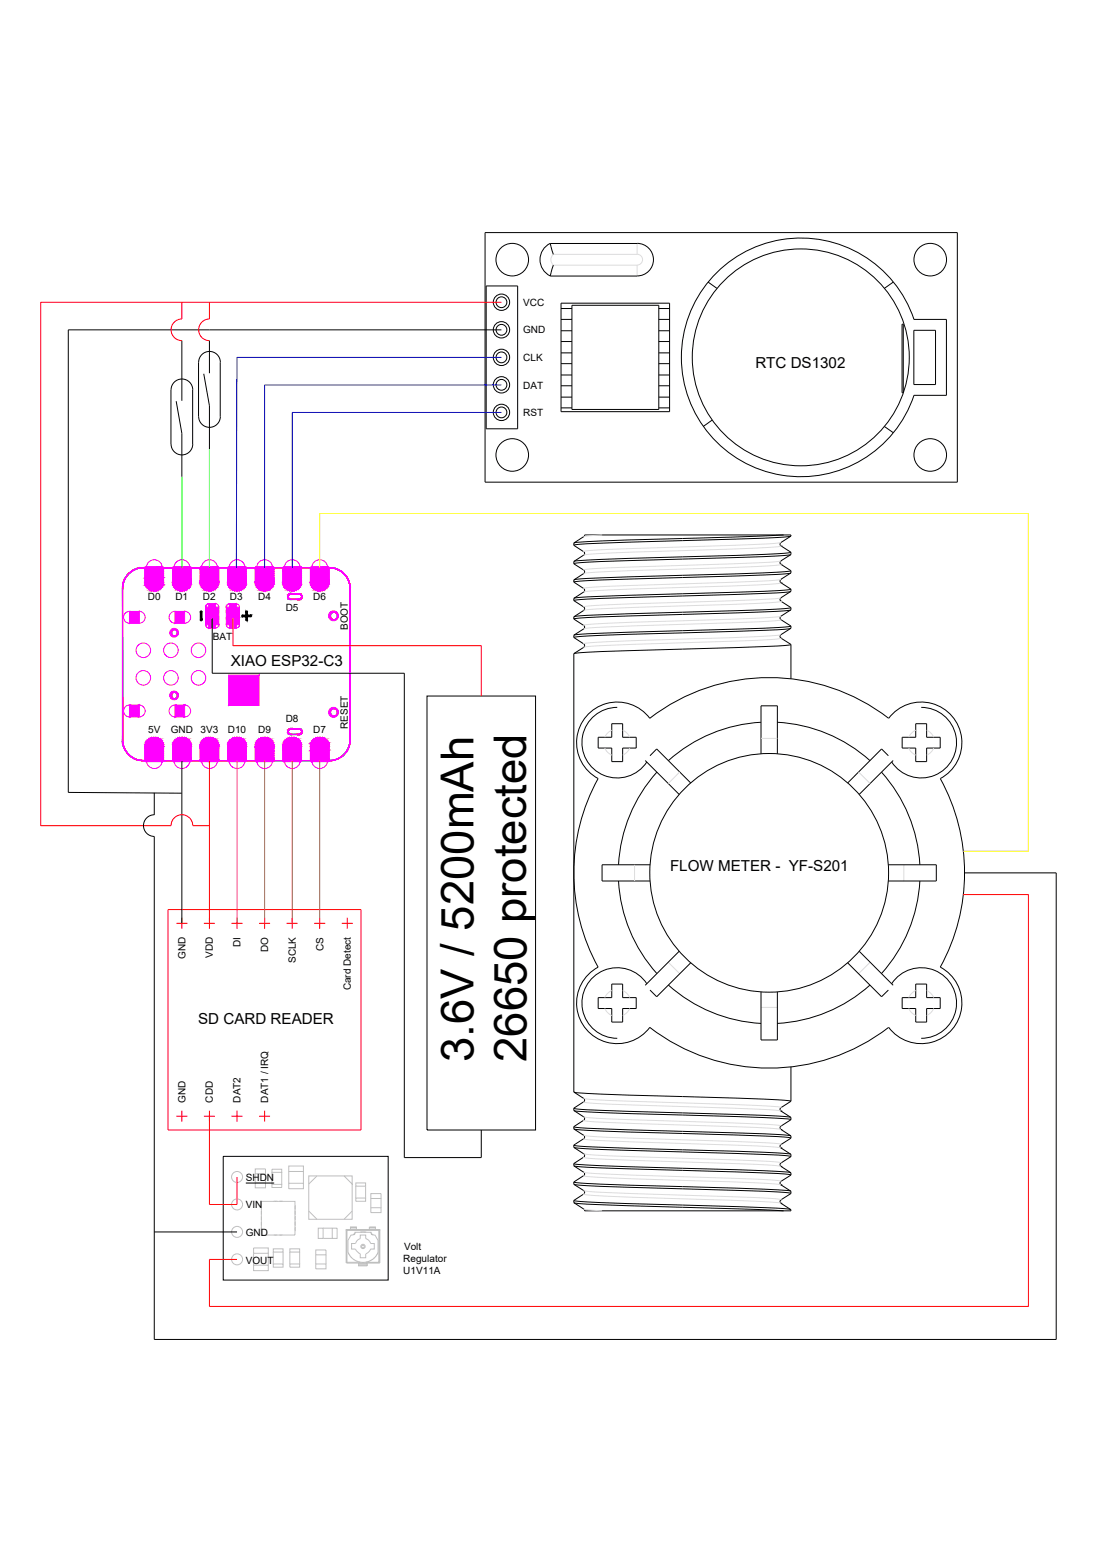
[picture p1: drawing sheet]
<svg xmlns="http://www.w3.org/2000/svg" width="210mm" height="297mm" viewBox="0 0 210 297" stroke-linecap="round" stroke-linejoin="round" font-family="sans-serif">
<defs><g id="words">
<g font-size="8.7">
<text x="90.1" y="202.2" transform="rotate(-90 90.1 202.2)">3.6V / 5200mAh</text>
<text x="100.2" y="202.2" transform="rotate(-90 100.2 202.2)">26650 protected</text>
</g>
<g font-size="2.9">
<text x="143.7" y="70.1">RTC DS1302</text>
<text x="43.9" y="126.8">XIAO ESP32-C3</text>
<text x="127.5" y="165.8">FLOW METER - YF-S201</text>
<text x="37.7" y="195">SD CARD READER</text>
</g>
<g font-size="1.9">
<text x="99.6" y="58.2">VCC</text>
<text x="99.6" y="63.5">GND</text>
<text x="99.6" y="68.7">CLK</text>
<text x="99.6" y="74">DAT</text>
<text x="99.6" y="79.2">RST</text>
<text x="28.2" y="114.3">D0</text>
<text x="33.4" y="114.3">D1</text>
<text x="38.6" y="114.3">D2</text>
<text x="43.8" y="114.3">D3</text>
<text x="49.1" y="114.3">D4</text>
<text x="54.4" y="116.3">D5</text>
<text x="59.6" y="114.3">D6</text>
<text x="66.2" y="120" transform="rotate(-90 66.2 120)">BOOT</text>
<text x="40.5" y="121.9">BAT</text>
<text x="54.4" y="137.5">D8</text>
<text x="28.2" y="139.6">5V</text>
<text x="32.5" y="139.6">GND</text>
<text x="38.2" y="139.6">3V3</text>
<text x="43.3" y="139.6">D10</text>
<text x="49.1" y="139.6">D9</text>
<text x="59.6" y="139.6">D7</text>
<text x="66.2" y="138.8" transform="rotate(-90 66.2 138.8)">RESET</text>
<text x="35.3" y="182.6" transform="rotate(-90 35.3 182.6)">GND</text>
<text x="40.5" y="182.4" transform="rotate(-90 40.5 182.4)">VDD</text>
<text x="45.8" y="180.3" transform="rotate(-90 45.8 180.3)">DI</text>
<text x="51" y="181.3" transform="rotate(-90 51 181.3)">DO</text>
<text x="56.3" y="183.4" transform="rotate(-90 56.3 183.4)">SCLK</text>
<text x="61.5" y="181" transform="rotate(-90 61.5 181)">CS</text>
<text x="66.8" y="188.6" transform="rotate(-90 66.8 188.6)">Card Detect</text>
<text x="35.3" y="209.9" transform="rotate(-90 35.3 209.9)">GND</text>
<text x="40.5" y="209.9" transform="rotate(-90 40.5 209.9)">CDD</text>
<text x="45.8" y="209.9" transform="rotate(-90 45.8 209.9)">DAT2</text>
<text x="51" y="209.9" transform="rotate(-90 51 209.9)">DAT1 / IRQ</text>
<text x="46.8" y="224.8">SHDN</text>
<text x="46.8" y="230.1">VIN</text>
<text x="46.8" y="235.3">GND</text>
<text x="76.9" y="238.1">Volt</text>
<text x="46.8" y="240.6">VOUT</text>
<text x="76.8" y="240.3">Regulator</text>
<text x="76.8" y="242.6">U1V11A</text>
</g>
</g></defs>
<!-- layer: XIAOESP32C3_GBO -->
<g fill="none" stroke="#000" stroke-width=".19">
<path d="M32.8 120h.1M32.8 120h-.1M32.9 119.9h.1M32.9 119.9l-.1 .1M33 119.9h.1M33 119.9h-.1M33.1 119.9h.1M33.1 119.9h-.1M33.2 119.9h.1M33.3 119.9h.1M33.4 119.9h.1M33.4 119.9l.1 .1"/>
<path d="M62.7 117.2h.1M62.7 117.3h.1M62.7 117.2v.1M62.7 117.3l.1 .2M62.8 117.1h.1M62.8 117.5h.1M62.8 117.1l-.1 .1M62.8 117.5v.1M62.8 117h.1M62.8 117.6h.1M62.8 117v.1M62.8 117.6l.1 .1"/>
<path d="M62.9 116.9h.1M62.9 117.7h.1M62.9 116.9l-.1 .1M62.9 117.7l.1 .2M62.9 116.8h.1M62.9 117.8h.1M63 116.7h.1M63 117.9h.1M63 116.7l-.1 .2M63.1 116.6h.1M63.1 117.9h.1M63.1 116.6l-.1 .1"/>
<path d="M63.1 117.9l.1 .1M63.2 116.6h.1M63.2 118h.1M63.2 116.6h-.1M63.2 118h.3M63.4 116.6h.1M63.4 118h.1M63.4 116.6h-.2M63.5 116.6h.1M63.5 118h.1M63.6 116.6h.1M63.6 118h.1"/>
<path d="M63.6 116.6l.2 .1M63.6 118h-.1M63.7 116.6h.1M63.7 117.9h.1M63.8 116.7h.1M63.8 117.9h.1M63.8 117.9l-.2 .1M63.9 116.7h.1M63.9 117.8h.1M63.9 116.7l.1 .1M63.9 117.8l-.1 .1M64 116.8h.1"/>
<path d="M64 117.7h.1M64 116.8l.2 .2M64 117.7l-.1 .1M64.1 116.9h.1M64.1 117.6h.1M64.2 117h.1M64.2 117.5h.1M64.2 117v.2M64.2 117.5l-.2 .2M64.2 117.2h.1M64.2 117.4h.1M64.2 117.2v.1"/>
<path d="M64.2 117.3h.1M64.2 117.3v.2M32.5 120.4h.1M32.5 120.6h.1M32.5 132.4h.1M32.5 132.5h.1M32.5 120.4v.2M32.5 132.4v.1M32.5 120.6v.1M32.5 132.5v.1M32.5 120.3h.1M32.5 120.7h.1"/>
<path d="M32.5 132.3h.1M32.5 132.6h.1M32.5 120.3v.1M32.5 120.7l.1 .1M32.5 132.3v.1M32.5 132.6l.1 .1M32.6 120.2h.1M32.6 120.8h.1M32.6 132.2h.1M32.6 132.7h.1M32.6 120.2l-.1 .1M32.6 132.7v.1"/>
<path d="M32.6 120.1h.1M32.6 132.1h.1M32.6 132.8h.1M32.6 120.1v.1M32.6 120.8l.1 .1M32.6 132.1l-.1 .2M32.6 132.8l.1 .1M32.7 120h.1M32.7 120.9h.1M32.7 132h.1M32.7 132.9h.1M32.7 120l-.1 .1"/>
<path d="M32.7 120.9l.1 .1M32.7 132l-.1 .1M32.7 132.9l.1 .1M32.8 121h.1M32.8 131.9h.1M32.8 133h.1M32.8 121l.1 .1M32.8 131.9l-.1 .1M32.9 121.1h.1M32.9 131.9h.1M32.9 133h.1M32.9 131.9h-.1"/>
<path d="M33 121.1h.1M33 131.8h.1M33 133h.1M33 121.1h.2M33 131.8l-.1 .1M33 133l.1 .1M33.1 121.1h.1M33.1 131.8h.1M33.1 133.1h.1M33.1 131.8h-.1M33.2 121.1h.1M33.2 131.8h.1"/>
<path d="M33.2 133h.1M33.2 131.8l.2 .1M33.3 121.1h.1M33.3 131.9h.1M33.3 133h.1M33.3 121.1h-.1M33.3 133l-.2 .1M33.4 121h.1M33.4 131.9h.1M33.4 133h.1M33.4 121l-.1 .1M33.4 133h-.1"/>
<path d="M33.5 120h.1M33.5 121h.1M33.5 131.9h.1M33.5 132.9h.1M33.5 120l.1 .1M33.5 121h-.1M33.5 131.9l.1 .1M33.6 120.1h.1M33.6 120.9h.1M33.6 132h.1M33.6 132.8h.1M33.6 120.1l.1 .1"/>
<path d="M33.6 120.9l-.1 .1M33.6 132l.1 .1M33.6 132.8l-.2 .2M33.7 120.2h.1M33.7 120.8h.1M33.7 132.1h.1M33.7 132.7h.1M33.7 120.2v.2M33.7 120.8l-.1 .1M33.7 132.1v.2M33.7 132.7l-.1 .1M33.7 120.3h.1"/>
<path d="M33.7 120.7h.1M33.7 132.2h.1M33.7 132.6h.1M33.7 132.6v.1M33.7 120.5h.1M33.7 120.4h.1M33.7 120.6h.1M33.7 132.4h.1M33.7 132.3h.1M33.7 120.4v.2M33.7 132.3v.3M33.7 120.6v.2"/>
<path d="M62.7 135.6h.1M62.7 135.7h.1M62.7 135.6v.1M62.7 135.7l.1 .1M62.8 135.5h.1M62.8 135.8h.1M62.8 135.5l-.1 .1M62.8 135.8v.1M62.8 135.3h.1M62.8 135.9h.1M62.8 135.3v.2M62.8 135.9l.1 .1"/>
<path d="M62.9 135.2h.1M62.9 136h.1M62.9 135.2l-.1 .1M62.9 136v.2M62.9 135.1h.1M62.9 136.2h.1M62.9 135.1v.1M63 135.1h.1M63 136.2h.1M63 135.1h-.1M63 136.2l.1 .1M63.1 135h.1"/>
<path d="M63.1 136.3h.1M63.1 135l-.1 .1M63.2 134.9h.1M63.2 136.3h.1M63.2 134.9l-.1 .1M63.2 136.3l.2 .1M63.4 134.9h.1M63.4 136.4h.1M63.4 134.9h-.2M63.5 134.9h.1M63.5 136.4h.1M63.6 134.9h.1"/>
<path d="M63.6 136.3h.1M63.6 134.9l.1 .1M63.6 136.3l-.1 .1M63.7 135h.1M63.7 136.3h.1M63.7 135l.2 .1M63.7 136.3h-.1M63.8 135h.1M63.8 136.3h.1M63.9 135.1h.1M63.9 136.2h.1M63.9 135.1l.1 .1"/>
<path d="M63.9 136.2l-.2 .1M64 135.2h.1M64 136.1h.1M64 135.2l.1 .1M64 136.1l-.1 .1M64.1 135.3h.1M64.1 136h.1M64.1 135.3l.1 .1M64.1 136l-.1 .1M64.2 135.4h.1M64.2 135.9h.1M64.2 135.4v.1"/>
<path d="M64.2 135.9l-.1 .1M64.2 135.5h.1M64.2 135.8h.1M64.2 135.5v.1M64.2 135.8v.1M64.2 135.6h.1M64.2 135.6v.2"/>
<circle cx="23.3" cy="112" r=".03"/>
<circle cx="23.4" cy="111.7" r=".03"/>
<circle cx="23.4" cy="111.5" r=".03"/>
<circle cx="23.4" cy="111.2" r=".03"/>
<circle cx="23.5" cy="110.9" r=".03"/>
<circle cx="23.6" cy="110.7" r=".03"/>
<circle cx="23.7" cy="110.4" r=".03"/>
<circle cx="23.8" cy="110.1" r=".03"/>
<circle cx="24" cy="109.9" r=".03"/>
<circle cx="24.1" cy="109.7" r=".03"/>
<circle cx="24.3" cy="109.4" r=".03"/>
<circle cx="24.5" cy="109.2" r=".03"/>
<circle cx="24.7" cy="109" r=".03"/>
<circle cx="24.9" cy="108.9" r=".03"/>
<circle cx="25.2" cy="108.7" r=".03"/>
<circle cx="25.4" cy="108.6" r=".03"/>
<circle cx="25.6" cy="108.5" r=".03"/>
<circle cx="25.9" cy="108.3" r=".03"/>
<circle cx="26.2" cy="108.2" r=".03"/>
<circle cx="26.4" cy="108.2" r=".03"/>
<circle cx="26.7" cy="108.1" r=".03"/>
<circle cx="27" cy="108.1" r=".03"/>
<circle cx="27.3" cy="108.1" r=".03"/>
<circle cx="38.3" cy="116.5" r=".16"/>
<circle cx="38.3" cy="118.1" r=".16"/>
<circle cx="46.2" cy="117.3" r=".16"/>
<circle cx="47" cy="117.3" r=".16"/>
<circle cx="47" cy="116.5" r=".16"/>
<circle cx="47" cy="118.1" r=".16"/>
<circle cx="47.7" cy="117.3" r=".16"/>
<circle cx="54.8" cy="113.6" r=".03"/>
<circle cx="54.8" cy="113.5" r=".03"/>
<circle cx="54.8" cy="113.7" r=".03"/>
<circle cx="54.9" cy="113.8" r=".03"/>
<circle cx="54.9" cy="113.4" r=".03"/>
<circle cx="54.9" cy="113.3" r=".03"/>
<circle cx="54.9" cy="113.9" r=".03"/>
<circle cx="55" cy="113.2" r=".03"/>
<circle cx="55.1" cy="114" r=".03"/>
<circle cx="55.1" cy="113.1" r=".03"/>
<circle cx="55.2" cy="113.1" r=".03"/>
<circle cx="55.2" cy="114.1" r=".03"/>
<circle cx="55.3" cy="113.1" r=".03"/>
<circle cx="55.3" cy="114.1" r=".03"/>
<circle cx="56.9" cy="114.1" r=".03"/>
<circle cx="56.9" cy="113.1" r=".03"/>
<circle cx="57" cy="114.1" r=".03"/>
<circle cx="57" cy="113.1" r=".03"/>
<circle cx="57.1" cy="113.1" r=".03"/>
<circle cx="57.1" cy="114.1" r=".03"/>
<circle cx="57.2" cy="113.1" r=".03"/>
<circle cx="57.2" cy="114" r=".03"/>
<circle cx="57.2" cy="113.2" r=".03"/>
<circle cx="57.3" cy="113.3" r=".03"/>
<circle cx="57.3" cy="113.9" r=".03"/>
<circle cx="57.4" cy="113.3" r=".03"/>
<circle cx="57.4" cy="113.9" r=".03"/>
<circle cx="57.4" cy="113.4" r=".03"/>
<circle cx="57.4" cy="113.8" r=".03"/>
<circle cx="57.4" cy="113.5" r=".03"/>
<circle cx="57.4" cy="113.6" r=".03"/>
<circle cx="57.4" cy="113.7" r=".03"/>
<circle cx="62.7" cy="108.1" r=".03"/>
<circle cx="63" cy="108.1" r=".03"/>
<circle cx="63.3" cy="108.1" r=".03"/>
<circle cx="63.5" cy="108.2" r=".03"/>
<circle cx="63.8" cy="108.2" r=".03"/>
<circle cx="64.1" cy="108.3" r=".03"/>
<circle cx="64.3" cy="108.5" r=".03"/>
<circle cx="64.6" cy="108.6" r=".03"/>
<circle cx="64.8" cy="108.7" r=".03"/>
<circle cx="65" cy="108.9" r=".03"/>
<circle cx="65.3" cy="109" r=".03"/>
<circle cx="65.5" cy="109.2" r=".03"/>
<circle cx="65.7" cy="109.4" r=".03"/>
<circle cx="65.8" cy="109.7" r=".03"/>
<circle cx="66" cy="109.9" r=".03"/>
<circle cx="66.1" cy="110.1" r=".03"/>
<circle cx="66.3" cy="110.4" r=".03"/>
<circle cx="66.4" cy="110.7" r=".03"/>
<circle cx="66.5" cy="110.9" r=".03"/>
<circle cx="66.5" cy="111.2" r=".03"/>
<circle cx="66.6" cy="111.5" r=".03"/>
<circle cx="66.6" cy="112" r=".03"/>
<circle cx="66.6" cy="111.7" r=".03"/>
<circle cx="54.8" cy="139.3" r=".03"/>
<circle cx="54.8" cy="139.4" r=".03"/>
<circle cx="54.8" cy="139.2" r=".03"/>
<circle cx="54.9" cy="139.5" r=".03"/>
<circle cx="54.9" cy="139.1" r=".03"/>
<circle cx="54.9" cy="139" r=".03"/>
<circle cx="54.9" cy="139.6" r=".03"/>
<circle cx="55" cy="139.7" r=".03"/>
<circle cx="55" cy="138.9" r=".03"/>
<circle cx="55.1" cy="138.8" r=".03"/>
<circle cx="55.1" cy="139.8" r=".03"/>
<circle cx="55.2" cy="138.8" r=".03"/>
<circle cx="55.2" cy="139.8" r=".03"/>
<circle cx="55.3" cy="138.8" r=".03"/>
<circle cx="55.3" cy="139.8" r=".03"/>
<circle cx="56.9" cy="139.8" r=".03"/>
<circle cx="56.9" cy="138.8" r=".03"/>
<circle cx="57" cy="138.8" r=".03"/>
<circle cx="57" cy="139.8" r=".03"/>
<circle cx="57.1" cy="138.8" r=".03"/>
<circle cx="57.1" cy="139.8" r=".03"/>
<circle cx="57.2" cy="138.8" r=".03"/>
<circle cx="57.2" cy="139.8" r=".03"/>
<circle cx="57.2" cy="138.9" r=".03"/>
<circle cx="57.2" cy="139.7" r=".03"/>
<circle cx="57.3" cy="139" r=".03"/>
<circle cx="57.3" cy="139.6" r=".03"/>
<circle cx="57.4" cy="139" r=".03"/>
<circle cx="57.4" cy="139.6" r=".03"/>
<circle cx="57.4" cy="139.5" r=".03"/>
<circle cx="57.4" cy="139.1" r=".03"/>
<circle cx="57.4" cy="139.4" r=".03"/>
<circle cx="57.4" cy="139.2" r=".03"/>
<circle cx="57.4" cy="139.3" r=".03"/>
<circle cx="23.3" cy="140.9" r=".03"/>
<circle cx="23.4" cy="141.2" r=".03"/>
<circle cx="23.4" cy="141.4" r=".03"/>
<circle cx="23.4" cy="141.7" r=".03"/>
<circle cx="23.5" cy="142" r=".03"/>
<circle cx="23.6" cy="142.3" r=".03"/>
<circle cx="23.7" cy="142.5" r=".03"/>
<circle cx="23.8" cy="142.8" r=".03"/>
<circle cx="24" cy="143" r=".03"/>
<circle cx="24.1" cy="143.2" r=".03"/>
<circle cx="24.3" cy="143.5" r=".03"/>
<circle cx="24.5" cy="143.7" r=".03"/>
<circle cx="24.7" cy="143.8" r=".03"/>
<circle cx="24.9" cy="144" r=".03"/>
<circle cx="25.2" cy="144.2" r=".03"/>
<circle cx="25.4" cy="144.3" r=".03"/>
<circle cx="25.6" cy="144.5" r=".03"/>
<circle cx="25.9" cy="144.6" r=".03"/>
<circle cx="26.2" cy="144.6" r=".03"/>
<circle cx="26.4" cy="144.7" r=".03"/>
<circle cx="26.7" cy="144.8" r=".03"/>
<circle cx="27" cy="144.8" r=".03"/>
<circle cx="27.3" cy="144.8" r=".03"/>
<circle cx="62.7" cy="144.8" r=".03"/>
<circle cx="63" cy="144.8" r=".03"/>
<circle cx="63.3" cy="144.8" r=".03"/>
<circle cx="63.5" cy="144.7" r=".03"/>
<circle cx="63.8" cy="144.6" r=".03"/>
<circle cx="64.1" cy="144.6" r=".03"/>
<circle cx="64.3" cy="144.5" r=".03"/>
<circle cx="64.6" cy="144.3" r=".03"/>
<circle cx="64.8" cy="144.2" r=".03"/>
<circle cx="65" cy="144" r=".03"/>
<circle cx="65.3" cy="143.8" r=".03"/>
<circle cx="65.5" cy="143.7" r=".03"/>
<circle cx="65.7" cy="143.5" r=".03"/>
<circle cx="65.8" cy="143.2" r=".03"/>
<circle cx="66" cy="143" r=".03"/>
<circle cx="66.1" cy="142.8" r=".03"/>
<circle cx="66.3" cy="142.5" r=".03"/>
<circle cx="66.4" cy="142.3" r=".03"/>
<circle cx="66.5" cy="142" r=".03"/>
<circle cx="66.5" cy="141.7" r=".03"/>
<circle cx="66.6" cy="141.4" r=".03"/>
<circle cx="66.6" cy="140.9" r=".03"/>
<circle cx="66.6" cy="141.2" r=".03"/>
</g>
<g fill="#000" stroke="#000" stroke-width=".19">
<path d="M55.1 113.1l-.1 .1zM55.1 113.1v.1zM55.1 114.1h.1zM55.1 113.1h.1zM55.2 113.1h.1zM56.9 113.1h.1zM57 113.1h.1zM57.1 113.1h.1zM57.1 114v.1zM57.1 113.2h.2zM57.2 113.2h.1zM55.1 138.8v.1z"/>
<path d="M55.1 139.8h.1zM55.1 138.8h.1zM55.1 139.8l.1 .1zM55.2 138.8h.1zM56.9 138.8h.1zM57 138.8h.1zM57.1 138.8h.1zM57.1 139.7v.1zM57.1 138.9h.2z"/>
<path d="M23.3 111.7v.3zM23.3 111.7v.3z"/>
<path d="M23.3 111.5v.2zM23.3 111.5l.1 .2z"/>
<path d="M23.4 111.2l-.1 .3zM23.4 111.2v.3z"/>
<path d="M23.5 110.9l-.1 .3zM23.5 110.9l-.1 .3z"/>
<path d="M23.5 110.6v.3zM23.5 110.6v.3z"/>
<path d="M23.7 110.4l-.1 .3zM23.7 110.4l-.1 .3z"/>
<path d="M23.8 110.1l-.1 .3zM23.8 110.1l-.1 .3z"/>
<path d="M23.9 109.9l-.1 .3zM23.9 109.9l-.1 .3z"/>
<path d="M24.1 109.7l-.1 .2zM24.1 109.7l-.1 .2z"/>
<path d="M24.3 109.4l-.2 .3zM24.3 109.4l-.2 .3z"/>
<path d="M24.5 109.2l-.2 .3zM24.5 109.2l-.2 .3z"/>
<path d="M24.5 109.2l.2-.2zM24.7 109l-.2 .3z"/>
<path d="M24.7 109l.2-.1zM24.9 108.9l-.2 .2z"/>
<path d="M24.9 108.9l.2-.2zM24.9 108.9l.2-.2z"/>
<path d="M25.1 108.7l.3-.2zM25.1 108.7l.3-.2z"/>
<path d="M25.4 108.5l.2-.1zM25.4 108.6l.2-.2z"/>
<path d="M25.6 108.4l.3-.1zM25.6 108.5l.3-.2z"/>
<path d="M25.9 108.3l.2-.1zM25.9 108.4l.3-.1z"/>
<path d="M26.1 108.2h.3zM26.2 108.3l.2-.1z"/>
<path d="M26.4 108.2l.3-.1zM26.4 108.2h.3z"/>
<path d="M26.7 108.1h.3zM26.7 108.2l.3-.1z"/>
<path d="M27 108.1h.3zM27 108.1h.3z"/>
<path d="M27.3 108.1h35.4zM27.3 108.1h35.4z"/>
<path d="M38.1 116.5v1.6h.3zM38.1 116.5h.3v1.6z"/>
<path d="M46.1 117.1v.3l.8-.3zM46.1 117.4l.8-.3v.3z"/>
<path d="M46.8 116.5v.8h.3zM46.8 116.5h.3v.8z"/>
<path d="M46.9 117.1v.3l.8-.3zM46.9 117.4l.8-.3v.3z"/>
<path d="M46.8 117.3l.3 .8v-.8zM46.8 117.3l.3 .8h-.3z"/>
<path d="M54.8 113.6v.1zM54.8 113.6v.1z"/>
<path d="M54.8 113.4v.1zM54.8 113.4v.1z"/>
<path d="M54.8 113.7v.1zM54.8 113.7l.1 .1z"/>
<path d="M54.8 113.3l.1 .1zM54.8 113.3l.1 .1z"/>
<path d="M54.8 113.8l.1 .1zM54.8 113.8l.1 .1z"/>
<path d="M54.9 113.2v.2zM54.9 113.2v.2z"/>
<path d="M55 113.2l-.1 .1zM55 113.2l-.1 .1z"/>
<path d="M54.9 114h.1zM54.9 114h.1z"/>
<path d="M55.3 113.1h1.6zM55.3 113.1h1.6z"/>
<path d="M55.3 114.2l1.6-.1zM55.3 114.1h1.6z"/>
<path d="M56.9 114.2l.1-.1zM56.9 114.1h.1z"/>
<path d="M57 114.1h.1zM57 114.1h.1z"/>
<path d="M57.3 113.9v.1zM57.2 114l.1-.1z"/>
<path d="M57.3 113.4h.1zM57.3 113.4h.1z"/>
<path d="M57.3 113.9v.1zM57.3 113.9v.1z"/>
<path d="M57.4 113.8v.1zM57.4 113.8v.1z"/>
<path d="M57.4 113.5l.1 .1zM57.4 113.5l.1 .1z"/>
<path d="M57.4 113.7v.1zM57.4 113.7v.1z"/>
<path d="M62.7 108.1h.3zM62.7 108.1h.3z"/>
<path d="M63 108.1h.2zM62.9 108.1l.3 .1z"/>
<path d="M63.2 108.1l.3 .1zM63.2 108.2h.3z"/>
<path d="M63.5 108.2h.3zM63.5 108.2h.3z"/>
<path d="M63.8 108.2l.3 .1zM63.8 108.3l.3 .1z"/>
<path d="M64.1 108.3l.2 .1zM64.1 108.4l.2 .1z"/>
<path d="M64.3 108.4l.3 .1zM64.3 108.5l.3 .1z"/>
<path d="M64.6 108.5l.2 .2zM64.6 108.6l.2 .1z"/>
<path d="M64.8 108.7l.2 .2zM64.8 108.7l.2 .2z"/>
<path d="M65 108.9l.3 .1zM65 108.9l.3 .1z"/>
<path d="M65.3 109l.2 .2zM65.2 109.1l.2 .2z"/>
<path d="M65.5 109.2l.2 .2zM65.4 109.3l.3 .1z"/>
<path d="M65.7 109.4l.1 .3zM65.6 109.5l.2 .2z"/>
<path d="M65.8 109.7l.2 .2zM65.8 109.7l.2 .2z"/>
<path d="M66 109.9l.1 .2zM66 109.9l.1 .2z"/>
<path d="M66.1 110.2l.2 .2zM66.1 110.2l.2 .2z"/>
<path d="M66.2 110.4l.2 .2zM66.2 110.4l.2 .2z"/>
<path d="M66.3 110.7l.2 .2zM66.3 110.7l.2 .2z"/>
<path d="M66.4 110.9l.1 .3zM66.4 110.9l.1 .3z"/>
<path d="M66.5 111.2l.1 .3zM66.5 111.2l.1 .3z"/>
<path d="M66.5 111.5l.1 .2zM66.5 111.5l.1 .2z"/>
<path d="M66.6 111.7v.3zM66.6 111.7v.3z"/>
<path d="M66.6 112v28.9zM66.6 112v28.9z"/>
<path d="M54.8 139.2v.1zM54.8 139.2v.1z"/>
<path d="M54.8 139.3v.1zM54.8 139.3v.1z"/>
<path d="M54.8 139.1v.1zM54.8 139.1v.1z"/>
<path d="M54.8 139.4l.1 .1zM54.8 139.4l.1 .1z"/>
<path d="M54.8 139.1l.1 .1zM54.8 139.1l.1 .1z"/>
<path d="M54.8 139.5l.1 .1zM54.8 139.5l.1 .1z"/>
<path d="M54.9 139v.1zM54.9 139v.1z"/>
<path d="M55 138.9l-.1 .1zM55 138.9l-.1 .1z"/>
<path d="M54.9 139.7h.1zM54.9 139.7h.1z"/>
<path d="M55.3 138.8h1.6zM55.3 138.8h1.6z"/>
<path d="M55.3 139.9l1.6-.1zM55.3 139.8h1.6z"/>
<path d="M56.9 139.9l.1-.1zM56.9 139.8h.1z"/>
<path d="M57 139.9l.1-.1zM57 139.8h.1z"/>
<path d="M57.2 138.9l.1 .1zM57.2 138.9l.1 .1z"/>
<path d="M57.3 139.6v.1zM57.2 139.7l.1-.1z"/>
<path d="M57.3 139.1h.1zM57.3 139.1h.1z"/>
<path d="M57.3 139.6v.1zM57.3 139.6v.1z"/>
<path d="M57.4 139.1v.1zM57.4 139.1v.1z"/>
<path d="M57.4 139.5v.1zM57.4 139.5v.1z"/>
<path d="M57.4 139.2l.1 .1zM57.4 139.2l.1 .1z"/>
<path d="M57.4 139.4v.1zM57.4 139.4v.1z"/>
<path d="M57.4 139.3v.1zM57.4 139.3v.1z"/>
<path d="M23.3 140.9l.1 .3zM23.3 140.9l.1 .3z"/>
<path d="M23.3 112v28.9zM23.3 112v28.9z"/>
<path d="M23.3 141.2v.3zM23.3 141.2l.1 .2z"/>
<path d="M23.3 141.5l.1 .2zM23.3 141.5l.1 .2z"/>
<path d="M23.4 141.7l.1 .3zM23.4 141.7l.1 .3z"/>
<path d="M23.5 142l.1 .2zM23.5 142l.1 .2z"/>
<path d="M23.6 142.3l.1 .2zM23.6 142.3l.1 .2z"/>
<path d="M23.7 142.5l.1 .3zM23.7 142.5l.1 .3z"/>
<path d="M23.8 142.8l.2 .2zM23.8 142.8l.2 .2z"/>
<path d="M23.9 143l.2 .3zM23.9 143l.2 .2z"/>
<path d="M24.1 143.3l.2 .2zM24.1 143.2l.2 .3z"/>
<path d="M24.3 143.5l.2 .2zM24.3 143.5l.2 .1z"/>
<path d="M24.5 143.7l.2 .2zM24.5 143.6l.2 .3z"/>
<path d="M24.7 143.9l.2 .2zM24.7 143.9l.2 .1z"/>
<path d="M24.9 144.1l.2 .1zM24.9 144l.2 .2z"/>
<path d="M25.1 144.2l.3 .1zM25.1 144.2l.3 .1z"/>
<path d="M25.4 144.4h.2zM25.4 144.3l.2 .1z"/>
<path d="M25.6 144.5l.3 .1zM25.6 144.4l.3 .2z"/>
<path d="M25.9 144.6h.3zM25.9 144.6h.3z"/>
<path d="M26.1 144.7h.3zM26.2 144.6l.2 .1z"/>
<path d="M26.4 144.8h.3zM26.4 144.7l.3 .1z"/>
<path d="M26.7 144.8h.3zM26.7 144.8h.3z"/>
<path d="M27 144.9l.3-.1zM27 144.8h.3z"/>
<path d="M27.3 144.9l35.4-.1zM27.3 144.8h35.4z"/>
<path d="M62.7 144.9l.3-.1zM62.7 144.8h.3z"/>
<path d="M63 144.9l.2-.1zM62.9 144.8h.3z"/>
<path d="M63.2 144.8h.3zM63.2 144.8l.3-.1z"/>
<path d="M63.5 144.8l.3-.2zM63.5 144.7l.3-.1z"/>
<path d="M63.8 144.7l.3-.1zM63.8 144.6h.3z"/>
<path d="M64.1 144.6l.2-.2zM64.1 144.6l.2-.2z"/>
<path d="M64.3 144.5l.3-.2zM64.3 144.4l.3-.1z"/>
<path d="M64.6 144.4l.2-.2zM64.6 144.3l.2-.1z"/>
<path d="M64.8 144.2l.2-.2zM64.8 144.2l.2-.2z"/>
<path d="M65.2 143.8l-.2 .3zM65 144l.2-.2z"/>
<path d="M65.4 143.6l-.1 .3zM65.4 143.6l-.2 .3z"/>
<path d="M65.6 143.5l-.1 .2zM65.6 143.5l-.1 .2z"/>
<path d="M65.8 143.2l-.1 .3zM65.8 143.2l-.2 .3z"/>
<path d="M66 143l-.2 .3zM66 143l-.2 .3z"/>
<path d="M66.1 142.8l-.1 .2zM66.1 142.8l-.1 .2z"/>
<path d="M66.2 142.5l-.1 .3zM66.2 142.5l-.1 .3z"/>
<path d="M66.3 142.2v.3zM66.3 142.2v.3z"/>
<path d="M66.4 142v.3zM66.4 142v.3z"/>
<path d="M66.5 141.7v.3zM66.5 141.7l-.1 .3z"/>
<path d="M66.5 141.4v.3zM66.5 141.4v.3z"/>
<path d="M66.6 140.9v.3zM66.6 140.9v.3z"/>
<path d="M66.6 141.2v.3zM66.6 141.2v.3z"/>
</g>
<!-- layer: XIAOESP32C3_GBS -->
<g fill="#f0f" stroke="#f0f" stroke-width=".19">
<path d="M55.1 139.8l.1 .1z"/>
<path d="M55.1 139.8h.1z"/>
<path d="M55.1 138.8v.1z"/>
<path d="M55.1 138.8h.1z"/>
<path d="M55.2 138.8h.1z"/>
<path d="M56.9 138.8h.1z"/>
<path d="M57 138.8h.1z"/>
<path d="M57.1 138.8h.1z"/>
<path d="M57.1 138.9h.2z"/>
<path d="M57.1 139.7v.1z"/>
<path d="M55.1 114.1h.1z"/>
<path d="M55.1 113.1l-.1 .1z"/>
<path d="M55.1 113.1v.1z"/>
<path d="M55.1 113.1h.1z"/>
<path d="M55.2 113.1h.1z"/>
<path d="M56.9 113.1h.1z"/>
<path d="M57 113.1h.1z"/>
<path d="M57.1 113.1h.1z"/>
<path d="M57.1 113.2h.2z"/>
<path d="M57.2 113.2h.1z"/>
<path d="M57.1 114v.1z"/>
<path d="M43.5 128.6h5.8l-5.8 5.7zM43.5 134.3h5.8v-5.7z"/>
<path d="M28.6 112.5l2.5-1.1-1 1.1zM27.6 111.4l1 1.1 2.5-1.1zM27.6 111.4l3.5-1.4v1.4zM27.6 110v1.4l3.5-1.4zM27.6 110l2.5-1 1 1zM28.6 109l-1 1 2.5-1z"/>
<path d="M60.1 144l2.5-1.1-1 1.1zM59.1 142.9l1 1.1 2.5-1.1zM59.1 142.9l3.5-1.4v1.4zM59.1 141.5v1.4l3.5-1.4zM59.1 141.5l2.5-1.1 1 1.1zM59.1 141.5l2.5-1.1h-1.5z"/>
<path d="M27.3 144.9l35.4-.1zM27.3 144.8h35.4z"/>
<path d="M27 144.9l.3-.1zM27 144.8h.3z"/>
<path d="M26.7 144.8h.3zM26.7 144.8h.3z"/>
<path d="M26.4 144.8h.3zM26.4 144.7l.3 .1z"/>
<path d="M26.1 144.7h.3zM26.2 144.6l.2 .1z"/>
<path d="M25.9 144.6h.3zM25.9 144.6h.3z"/>
<path d="M25.6 144.5l.3 .1zM25.6 144.4l.3 .2z"/>
<path d="M25.4 144.4h.2zM25.4 144.3l.2 .1z"/>
<path d="M25.1 144.2l.3 .1zM25.1 144.2l.3 .1z"/>
<path d="M24.9 144.1l.2 .1zM24.9 144l.2 .2z"/>
<path d="M24.7 143.9l.2 .2zM24.7 143.9l.2 .1z"/>
<path d="M24.5 143.7l.2 .2zM24.5 143.6l.2 .3z"/>
<path d="M24.3 143.5l.2 .2zM24.3 143.5l.2 .1z"/>
<path d="M24.1 143.3l.2 .2zM24.1 143.2l.2 .3z"/>
<path d="M23.9 143l.2 .3zM23.9 143l.2 .2z"/>
<path d="M23.8 142.8l.2 .2zM23.8 142.8l.2 .2z"/>
<path d="M23.7 142.5l.1 .3zM23.7 142.5l.1 .3z"/>
<path d="M23.6 142.3l.1 .2zM23.6 142.3l.1 .2z"/>
<path d="M23.5 142l.1 .2zM23.5 142l.1 .2z"/>
<path d="M23.4 141.7l.1 .3zM23.4 141.7l.1 .3z"/>
<path d="M23.3 141.5l.1 .2zM23.3 141.5l.1 .2z"/>
<path d="M23.3 141.2v.3zM23.3 141.2l.1 .2z"/>
<path d="M23.3 140.9l.1 .3zM23.3 140.9l.1 .3z"/>
<path d="M23.3 112v28.9zM23.3 112v28.9z"/>
<path d="M23.3 111.7v.3zM23.3 111.7v.3z"/>
<path d="M23.3 111.5v.2zM23.3 111.5l.1 .2z"/>
<path d="M23.4 111.2l-.1 .3zM23.4 111.2v.3z"/>
<path d="M23.5 110.9l-.1 .3zM23.5 110.9l-.1 .3z"/>
<path d="M23.5 110.6v.3zM23.5 110.6v.3z"/>
<path d="M23.7 110.4l-.1 .3zM23.7 110.4l-.1 .3z"/>
<path d="M23.8 110.1l-.1 .3zM23.8 110.1l-.1 .3z"/>
<path d="M23.9 109.9l-.1 .3zM23.9 109.9l-.1 .3z"/>
<path d="M24.1 109.7l-.1 .2zM24.1 109.7l-.1 .2z"/>
<path d="M24.3 109.4l-.2 .3zM24.3 109.4l-.2 .3z"/>
<path d="M24.5 109.2l-.2 .3zM24.5 109.2l-.2 .3z"/>
<path d="M24.5 109.2l.2-.2zM24.7 109l-.2 .3z"/>
<path d="M24.7 109l.2-.1zM24.9 108.9l-.2 .2z"/>
<path d="M24.9 108.9l.2-.2zM24.9 108.9l.2-.2z"/>
<path d="M25.1 108.7l.3-.2zM25.1 108.7l.3-.2z"/>
<path d="M25.4 108.5l.2-.1zM25.4 108.6l.2-.2z"/>
<path d="M25.6 108.4l.3-.1zM25.6 108.5l.3-.2z"/>
<path d="M25.9 108.3l.2-.1zM25.9 108.4l.3-.1z"/>
<path d="M26.1 108.2h.3zM26.2 108.3l.2-.1z"/>
<path d="M26.4 108.2l.3-.1zM26.4 108.2h.3z"/>
<path d="M26.7 108.1h.3zM26.7 108.2l.3-.1z"/>
<path d="M27 108.1h.3zM27 108.1h.3z"/>
<path d="M27.3 108.1h35.4zM27.3 108.1h35.4z"/>
<path d="M62.7 108.1h.3zM62.7 108.1h.3z"/>
<path d="M63 108.1h.2zM62.9 108.1l.3 .1z"/>
<path d="M63.2 108.1l.3 .1zM63.2 108.2h.3z"/>
<path d="M63.5 108.2h.3zM63.5 108.2h.3z"/>
<path d="M63.8 108.2l.3 .1zM63.8 108.3l.3 .1z"/>
<path d="M64.1 108.3l.2 .1zM64.1 108.4l.2 .1z"/>
<path d="M64.3 108.4l.3 .1zM64.3 108.5l.3 .1z"/>
<path d="M64.6 108.5l.2 .2zM64.6 108.6l.2 .1z"/>
<path d="M64.8 108.7l.2 .2zM64.8 108.7l.2 .2z"/>
<path d="M65 108.9l.3 .1zM65 108.9l.3 .1z"/>
<path d="M65.3 109l.2 .2zM65.2 109.1l.2 .2z"/>
<path d="M65.5 109.2l.2 .2zM65.4 109.3l.3 .1z"/>
<path d="M65.7 109.4l.1 .3zM65.6 109.5l.2 .2z"/>
<path d="M65.8 109.7l.2 .2zM65.8 109.7l.2 .2z"/>
<path d="M66 109.9l.1 .2zM66 109.9l.1 .2z"/>
<path d="M66.1 110.2l.2 .2zM66.1 110.2l.2 .2z"/>
<path d="M66.2 110.4l.2 .2zM66.2 110.4l.2 .2z"/>
<path d="M66.3 110.7l.2 .2zM66.3 110.7l.2 .2z"/>
<path d="M66.4 110.9l.1 .3zM66.4 110.9l.1 .3z"/>
<path d="M66.5 111.2l.1 .3zM66.5 111.2l.1 .3z"/>
<path d="M66.5 111.5l.1 .2zM66.5 111.5l.1 .2z"/>
<path d="M66.6 111.7v.3zM66.6 111.7v.3z"/>
<path d="M66.6 112v28.9zM66.6 112v28.9z"/>
<path d="M66.6 140.9v.3zM66.6 140.9v.3z"/>
<path d="M66.6 141.2v.3zM66.6 141.2v.3z"/>
<path d="M66.5 141.4v.3zM66.5 141.4v.3z"/>
<path d="M66.5 141.7v.3zM66.5 141.7l-.1 .3z"/>
<path d="M66.4 142v.3zM66.4 142v.3z"/>
<path d="M66.3 142.2v.3zM66.3 142.2v.3z"/>
<path d="M66.2 142.5l-.1 .3zM66.2 142.5l-.1 .3z"/>
<path d="M66.1 142.8l-.1 .2zM66.1 142.8l-.1 .2z"/>
<path d="M66 143l-.2 .3zM66 143l-.2 .3z"/>
<path d="M65.8 143.2l-.1 .3zM65.8 143.2l-.2 .3z"/>
<path d="M65.6 143.5l-.1 .2zM65.6 143.5l-.1 .2z"/>
<path d="M65.4 143.6l-.1 .3zM65.4 143.6l-.2 .3z"/>
<path d="M65.2 143.8l-.2 .3zM65 144l.2-.2z"/>
<path d="M64.8 144.2l.2-.2zM64.8 144.2l.2-.2z"/>
<path d="M64.6 144.4l.2-.2zM64.6 144.3l.2-.1z"/>
<path d="M64.3 144.5l.3-.2zM64.3 144.4l.3-.1z"/>
<path d="M64.1 144.6l.2-.2zM64.1 144.6l.2-.2z"/>
<path d="M63.8 144.7l.3-.1zM63.8 144.6h.3z"/>
<path d="M63.5 144.8l.3-.2zM63.5 144.7l.3-.1z"/>
<path d="M63.2 144.8h.3zM63.2 144.8l.3-.1z"/>
<path d="M63 144.9l.2-.1zM62.9 144.8h.3z"/>
<path d="M62.7 144.9l.3-.1zM62.7 144.8h.3z"/>
<path d="M55.3 139.9l1.6-.1zM55.3 139.8h1.6z"/>
<path d="M54.9 139.7h.1zM54.9 139.7h.1z"/>
<path d="M54.8 139.5l.1 .1zM54.8 139.5l.1 .1z"/>
<path d="M54.8 139.4l.1 .1zM54.8 139.4l.1 .1z"/>
<path d="M54.8 139.3v.1zM54.8 139.3v.1z"/>
<path d="M54.8 139.2v.1zM54.8 139.2v.1z"/>
<path d="M54.8 139.1v.1zM54.8 139.1v.1z"/>
<path d="M54.8 139.1l.1 .1zM54.8 139.1l.1 .1z"/>
<path d="M54.9 139v.1zM54.9 139v.1z"/>
<path d="M55 138.9l-.1 .1zM55 138.9l-.1 .1z"/>
<path d="M55.3 138.8h1.6zM55.3 138.8h1.6z"/>
<path d="M57.2 138.9l.1 .1zM57.2 138.9l.1 .1z"/>
<path d="M57.3 139.1h.1zM57.3 139.1h.1z"/>
<path d="M57.4 139.1v.1zM57.4 139.1v.1z"/>
<path d="M57.4 139.2l.1 .1zM57.4 139.2l.1 .1z"/>
<path d="M57.4 139.3v.1zM57.4 139.3v.1z"/>
<path d="M57.4 139.4v.1zM57.4 139.4v.1z"/>
<path d="M57.4 139.5v.1zM57.4 139.5v.1z"/>
<path d="M57.3 139.6v.1zM57.3 139.6v.1z"/>
<path d="M57.3 139.6v.1zM57.2 139.7l.1-.1z"/>
<path d="M57 139.9l.1-.1zM57 139.8h.1z"/>
<path d="M56.9 139.9l.1-.1zM56.9 139.8h.1z"/>
<path d="M55.3 114.2l1.6-.1zM55.3 114.1h1.6z"/>
<path d="M54.9 114h.1zM54.9 114h.1z"/>
<path d="M54.8 113.8l.1 .1zM54.8 113.8l.1 .1z"/>
<path d="M54.8 113.7v.1zM54.8 113.7l.1 .1z"/>
<path d="M54.8 113.6v.1zM54.8 113.6v.1z"/>
<path d="M54.8 113.4v.1zM54.8 113.4v.1z"/>
<path d="M54.8 113.3l.1 .1zM54.8 113.3l.1 .1z"/>
<path d="M54.9 113.2v.2zM54.9 113.2v.2z"/>
<path d="M55 113.2l-.1 .1zM55 113.2l-.1 .1z"/>
<path d="M55.3 113.1h1.6zM55.3 113.1h1.6z"/>
<path d="M57.3 113.4h.1zM57.3 113.4h.1z"/>
<path d="M57.4 113.5l.1 .1zM57.4 113.5l.1 .1z"/>
<path d="M57.4 113.7v.1zM57.4 113.7v.1z"/>
<path d="M57.4 113.8v.1zM57.4 113.8v.1z"/>
<path d="M57.3 113.9v.1zM57.3 113.9v.1z"/>
<path d="M57.3 113.9v.1zM57.2 114l.1-.1z"/>
<path d="M57 114.1h.1zM57 114.1h.1z"/>
<path d="M56.9 114.2l.1-.1zM56.9 114.1h.1z"/>
<path d="M33.3 134.2v2.3l1.8-2.3zM35.1 134.2v2.3h-1.8z"/>
<path d="M26.5 134.2l-1.9 2.3h1.9zM24.6 134.2h1.9l-1.9 2.3z"/>
<path d="M24.6 116.4v2.3l1.9-2.3zM26.5 116.4v2.3h-1.9z"/>
<path d="M33.3 116.4v2.3l1.8-2.3zM35.1 116.4v2.3h-1.8z"/>
<path d="M39.1 115.6v3.4h1.3zM39.1 115.6h1.3v3.4z"/>
<path d="M39.8 118.3v1.3l1.2-1.3zM41 118.3v1.3h-1.2z"/>
<path d="M40.4 115.6v3.4h1.2zM40.4 115.6h1.2v3.4z"/>
<path d="M41 115l-1.2 1.2h1.2zM39.8 115h1.2l-1.2 1.2z"/>
<path d="M39.8 117.1v1.2l1.2-1.2zM39.8 118.3l1.2-1.2v1.2z"/>
<path d="M41 115.8l-1.2 1.3h1.2zM39.8 115.8h1.2l-1.2 1.3z"/>
<path d="M43.1 115.6l1.2 3.4v-3.4zM43.1 115.6l1.2 3.4h-1.2z"/>
<path d="M43.7 118.3v1.3l1.2-1.3zM44.9 118.3v1.3h-1.2z"/>
<path d="M44.3 115.6v3.4h1.3zM44.3 115.6h1.3v3.4z"/>
<path d="M44.9 115l-1.2 1.2h1.2zM43.7 115h1.2l-1.2 1.2z"/>
<path d="M43.7 117.1v1.2l1.2-1.2zM43.7 118.3l1.2-1.2v1.2z"/>
<path d="M44.9 115.8l-1.2 1.3h1.2zM43.7 115.8h1.2l-1.2 1.3z"/>
<path d="M59.3 145h3.1v-.4zM59.3 144.6h3.1l-3.1 .4z"/>
<path d="M59.1 142.1v2.7h.4zM59.1 142.1h.4v2.7z"/>
<path d="M59.1 141.8v.3h.4zM59.1 141.8h.4v.3z"/>
<path d="M59.2 141.5l-.1 .2 .4 .1zM59.2 141.5l.4 .1-.1 .2z"/>
<path d="M59.3 141.2l-.1 .2 .4 .2zM59.3 141.2l.4 .2-.1 .2z"/>
<path d="M59.5 140.9l-.1 .2 .3 .3zM59.5 140.9l.4 .3-.2 .2z"/>
<path d="M59.6 140.9l.2 .3v-.5zM59.8 140.7l.2 .3-.2 .2z"/>
<path d="M59.8 140.7l.2 .4 .1-.5zM60.1 140.6l.2 .3-.3 .2z"/>
<path d="M60.1 140.5l.1 .4 .2-.5zM60.4 140.4l.1 .5h-.3z"/>
<path d="M60.4 140.4l.1 .5 .2-.5zM60.7 140.4v.4l-.2 .1z"/>
<path d="M60.7 140.4v.4l.3-.4zM61 140.4v.4h-.3z"/>
<path d="M61 140.4v.4l.3-.4zM61.3 140.4l-.1 .5-.2-.1z"/>
<path d="M61.3 140.4l-.1 .5 .4-.4zM61.2 140.9l.4-.4-.1 .4z"/>
<path d="M61.6 140.6l-.2 .3 .5-.2zM61.4 140.9l.5-.2-.2 .4z"/>
<path d="M61.9 140.7l-.3 .3 .5-.1zM61.6 141l.5-.1-.2 .3z"/>
<path d="M61.8 141.2l.5-.1-.1-.2zM61.8 141.2l.5-.1-.3 .3z"/>
<path d="M62 141.4h.5l-.1-.2zM62 141.4h.5l-.4 .2z"/>
<path d="M62.1 141.6l.5 .1-.1-.2zM62.1 141.6l.5 .1-.4 .1z"/>
<path d="M62.2 141.8l.4 .3v-.3zM62.2 141.8l.4 .3h-.4z"/>
<path d="M62.2 142.1l.4 2.7v-2.7zM62.2 142.1l.4 2.7h-.4z"/>
<path d="M59.3 144.9h3.1v-.5zM59.3 144.4h3.1l-3.1 .5z"/>
<path d="M59.3 144v.4l3.1-.4zM59.3 144.4l3.1-.4v.4z"/>
<path d="M59.3 144h3.1v-.4zM59.3 143.6h3.1l-3.1 .4z"/>
<path d="M59.3 143.2v.4l3.1-.4zM59.3 143.6l3.1-.4v.4z"/>
<path d="M59.3 143.2h3.1v-.4zM59.3 142.8h3.1l-3.1 .4z"/>
<path d="M59.3 142.4v.4l3.1-.4zM59.3 142.8l3.1-.4v.4z"/>
<path d="M59.3 142.4h3.1v-.4zM59.3 142h3.1l-3.1 .4z"/>
<path d="M59.3 141.6v.4l3.1-.4zM59.3 142l3.1-.4v.4z"/>
<path d="M59.5 141.6h2.7v-.5zM59.5 141.1h2.7l-2.7 .5z"/>
<path d="M59.8 140.7v.5l2.1-.5zM59.8 141.2l2.1-.5v.5z"/>
<path d="M56.9 141.8l.5 .3v-.3zM56.9 141.8l.5 .3h-.4z"/>
<path d="M57 142.1l.4 2.7v-2.7zM57 142.1l.4 2.7h-.4z"/>
<path d="M54 145h3.2v-.4zM54 144.6h3.2l-3.2 .4z"/>
<path d="M53.8 142.1v2.7h.4zM53.8 142.1h.4v2.7z"/>
<path d="M53.8 141.8v.3h.4zM53.8 141.8h.5l-.1 .3z"/>
<path d="M53.9 141.5l-.1 .2 .5 .1zM53.9 141.5l.4 .1v.2z"/>
<path d="M54.1 141.2l-.1 .2 .3 .2zM54.1 141.2l.4 .2-.2 .2z"/>
<path d="M54.3 140.9l-.2 .2 .3 .3zM54.3 140.9l.3 .3-.2 .2z"/>
<path d="M54.3 140.9l.3 .3-.1-.5zM54.5 140.7l.3 .3-.2 .2z"/>
<path d="M54.6 140.7l.2 .4v-.5zM54.8 140.6l.2 .3-.2 .2z"/>
<path d="M54.8 140.5l.2 .4 .1-.5zM55.1 140.4l.1 .5h-.2z"/>
<path d="M55.2 140.4v.5l.2-.5zM55.4 140.4l.1 .4-.3 .1z"/>
<path d="M55.5 140.4v.4l.2-.4zM55.7 140.4v.4h-.2z"/>
<path d="M55.8 140.4l-.1 .4 .3-.4zM56 140.4v.5l-.3-.1z"/>
<path d="M56.1 140.4l-.2 .5 .4-.4zM55.9 140.9l.4-.4-.1 .4z"/>
<path d="M56.4 140.6l-.2 .3 .4-.2zM56.2 140.9l.4-.2-.2 .4z"/>
<path d="M56.7 140.7l-.3 .3 .5-.1zM56.4 141l.5-.1-.3 .3z"/>
<path d="M56.6 141.2l.5-.1-.2-.2zM56.6 141.2l.5-.1-.3 .3z"/>
<path d="M56.7 141.4h.5l-.1-.2zM56.7 141.4h.5l-.3 .2z"/>
<path d="M56.9 141.6l.4 .1v-.2zM56.9 141.6l.4 .1-.4 .1z"/>
<path d="M54.1 142h3v-.4zM54.1 141.6h3l-3 .4z"/>
<path d="M54 142v.4l3.2-.4zM54 142.4l3.2-.4v.4z"/>
<path d="M54 142.8h3.2v-.4zM54 142.4h3.2l-3.2 .4z"/>
<path d="M54 142.8v.4l3.2-.4zM54 143.2l3.2-.4v.4z"/>
<path d="M54 143.6h3.2v-.4zM54 143.2h3.2l-3.2 .4z"/>
<path d="M54 143.6v.4l3.2-.4zM54 144l3.2-.4v.4z"/>
<path d="M54 144.4h3.2v-.4zM54 144h3.2l-3.2 .4z"/>
<path d="M54 144.4v.5l3.2-.5zM54 144.9l3.2-.5v.5z"/>
<path d="M48.8 144.9h3.1v-.5zM48.8 144.4h3.1l-3.1 .5z"/>
<path d="M48.8 144.6v.4l3.1-.4zM48.8 145l3.1-.4v.4z"/>
<path d="M51.7 142.1v2.7h.4zM51.7 142.1h.4v2.7z"/>
<path d="M51.7 141.8v.3h.4zM51.7 141.8h.4v.3z"/>
<path d="M51.6 141.6l.1 .2 .4-.1zM51.6 141.6l.4-.1 .1 .2z"/>
<path d="M51.5 141.4l.1 .2 .4-.2zM51.5 141.4l.4-.2 .1 .2z"/>
<path d="M51.3 141.2l.2 .2 .3-.3zM51.3 141.2l.4-.3 .1 .2z"/>
<path d="M51.2 141l.2 .2 .2-.3zM51.4 140.7l.2 .2-.4 .1z"/>
<path d="M50.9 140.9l.3 .2 .2-.4zM51.1 140.6l.3 .1-.5 .2z"/>
<path d="M50.7 140.9h.3l.1-.4zM50.8 140.4l.3 .1-.4 .4z"/>
<path d="M50.8 140.4l-.3 .4 .2 .1zM50.5 140.4h.3l-.3 .4z"/>
<path d="M50.5 140.4l-.3 .4h.3zM50.2 140.4h.3l-.3 .4z"/>
<path d="M50.2 140.4l-.2 .5 .2-.1zM49.9 140.4h.3l-.2 .5z"/>
<path d="M49.9 140.4l-.2 .5h.3zM49.6 140.5l.3-.1-.2 .5z"/>
<path d="M49.6 140.6l-.1 .5 .3-.2zM49.3 140.7l.3-.1-.1 .5z"/>
<path d="M49.3 140.7v.5l.3-.2zM49.1 140.9l.2-.2v.5z"/>
<path d="M49 140.9l.2 .5 .2-.2zM49 140.9l.2 .5-.3-.3z"/>
<path d="M48.8 141.2l.3 .4 .1-.2zM48.8 141.2l.3 .4-.4-.2z"/>
<path d="M48.7 141.5l.3 .3 .1-.2zM48.7 141.5l.3 .3-.4-.1z"/>
<path d="M48.6 141.8l.4 .3v-.3zM48.6 141.8l.4 .3h-.4z"/>
<path d="M48.6 142.1l.4 2.7v-2.7zM48.6 142.1l.4 2.7h-.4z"/>
<path d="M48.8 144v.4l3.1-.4zM48.8 144.4l3.1-.4v.4z"/>
<path d="M48.8 144h3.1v-.4zM48.8 143.6h3.1l-3.1 .4z"/>
<path d="M48.8 143.2v.4l3.1-.4zM48.8 143.6l3.1-.4v.4z"/>
<path d="M48.8 143.2h3.1v-.4zM48.8 142.8h3.1l-3.1 .4z"/>
<path d="M48.8 142.4v.4l3.1-.4zM48.8 142.8l3.1-.4v.4z"/>
<path d="M48.8 142.4h3.1v-.4zM48.8 142h3.1l-3.1 .4z"/>
<path d="M48.8 141.6v.4l3.1-.4zM48.8 142l3.1-.4v.4z"/>
<path d="M49 141.6h2.7v-.5zM49 141.1h2.7l-2.7 .5z"/>
<path d="M49.3 140.7v.5l2.1-.5zM49.3 141.2l2.1-.5v.5z"/>
<path d="M54.2 141.1v.5l2.8-.5zM54.2 141.6l2.8-.5v.5z"/>
<path d="M54.6 141.2h2v-.5zM54.6 140.7h2l-2 .5z"/>
<path d="M46.4 141.8l.5 .3v-.3zM46.4 141.8l.5 .3h-.4z"/>
<path d="M46.5 142.1l.4 2.7v-2.7zM46.5 142.1l.4 2.7h-.4z"/>
<path d="M43.5 145h3.2v-.4zM43.5 144.6h3.2l-3.2 .4z"/>
<path d="M43.3 142.1v2.7h.4zM43.3 142.1h.4v2.7z"/>
<path d="M43.3 141.8v.3h.4zM43.3 141.8h.5l-.1 .3z"/>
<path d="M43.4 141.5l-.1 .2 .5 .1zM43.4 141.5l.4 .1v.2z"/>
<path d="M43.6 141.2l-.1 .2 .3 .2zM43.6 141.2l.4 .2-.2 .2z"/>
<path d="M43.8 140.9l-.2 .2 .3 .3zM43.8 140.9l.3 .3-.2 .2z"/>
<path d="M43.8 140.9l.3 .3-.1-.5zM44 140.7l.3 .3-.2 .2z"/>
<path d="M44.1 140.7l.2 .4v-.5zM44.3 140.6l.2 .3-.2 .2z"/>
<path d="M44.4 140.5l.1 .4 .1-.5zM44.6 140.4l.1 .5h-.2z"/>
<path d="M44.7 140.4v.5l.3-.5zM45 140.4v.4l-.3 .1z"/>
<path d="M45 140.4v.4l.2-.4zM45.2 140.4v.4h-.2z"/>
<path d="M45.3 140.4l-.1 .4 .3-.4zM45.5 140.4v.5l-.3-.1z"/>
<path d="M45.6 140.4l-.2 .5 .4-.4zM45.4 140.9l.4-.4-.1 .4z"/>
<path d="M45.9 140.6l-.2 .3 .4-.2zM45.7 140.9l.4-.2-.2 .4z"/>
<path d="M46.2 140.7l-.3 .3 .5-.1zM45.9 141l.5-.1-.3 .3z"/>
<path d="M46.1 141.2l.5-.1-.2-.2zM46.1 141.2l.5-.1-.3 .3z"/>
<path d="M46.2 141.4h.6l-.2-.2zM46.2 141.4h.6l-.4 .2z"/>
<path d="M46.4 141.6l.4 .1v-.2zM46.4 141.6l.4 .1-.4 .1z"/>
<path d="M43.6 142h3.1v-.4zM43.6 141.6h3.1l-3.1 .4z"/>
<path d="M43.5 142v.4l3.2-.4zM43.5 142.4l3.2-.4v.4z"/>
<path d="M43.5 142.8h3.2v-.4zM43.5 142.4h3.2l-3.2 .4z"/>
<path d="M43.5 142.8v.4l3.2-.4zM43.5 143.2l3.2-.4v.4z"/>
<path d="M43.5 143.6h3.2v-.4zM43.5 143.2h3.2l-3.2 .4z"/>
<path d="M43.5 143.6v.4l3.2-.4zM43.5 144l3.2-.4v.4z"/>
<path d="M43.5 144.4h3.2v-.4zM43.5 144h3.2l-3.2 .4z"/>
<path d="M43.5 144.4v.5l3.2-.5zM43.5 144.9l3.2-.5v.5z"/>
<path d="M38.3 144.9h3.1v-.5zM38.3 144.4h3.1l-3.1 .5z"/>
<path d="M38.3 144.6v.4l3.1-.4zM38.3 145l3.1-.4v.4z"/>
<path d="M41.2 142.1v2.7h.4zM41.2 142.1h.4v2.7z"/>
<path d="M41.2 141.8v.3h.4zM41.2 141.8h.4v.3z"/>
<path d="M41.1 141.6l.1 .2 .4-.1zM41.1 141.6l.4-.1 .1 .2z"/>
<path d="M41 141.4l.1 .2 .4-.2zM41 141.4l.4-.2 .1 .2z"/>
<path d="M40.9 141.2l.1 .2 .4-.3zM40.9 141.2l.3-.3 .2 .2z"/>
<path d="M40.7 141l.2 .2 .2-.3zM40.9 140.7l.2 .2-.4 .1z"/>
<path d="M40.4 140.9l.3 .2 .2-.4zM40.6 140.6l.3 .1-.5 .2z"/>
<path d="M40.2 140.9h.3l.1-.4zM40.3 140.4l.3 .1-.4 .4z"/>
<path d="M40.3 140.4l-.3 .4 .3 .1zM40 140.4h.3l-.3 .4z"/>
<path d="M40 140.4l-.3 .4h.3zM39.7 140.4h.3l-.3 .4z"/>
<path d="M39.7 140.4l-.2 .5 .3-.1zM39.4 140.4h.3l-.2 .5z"/>
<path d="M39.4 140.4l-.2 .5h.3zM39.1 140.5l.3-.1-.2 .5z"/>
<path d="M39.1 140.6l-.1 .5 .3-.2zM38.8 140.7l.3-.1-.1 .5z"/>
<path d="M38.8 140.7v.5l.3-.2zM38.6 140.9l.2-.2v.5z"/>
<path d="M38.5 140.9l.2 .5 .2-.2zM38.5 140.9l.2 .5-.3-.3z"/>
<path d="M38.3 141.2l.3 .4 .1-.2zM38.3 141.2l.3 .4-.4-.2z"/>
<path d="M38.2 141.5l.3 .3 .1-.2zM38.2 141.5l.3 .3-.4-.1z"/>
<path d="M38.1 141.8l.4 .3v-.3zM38.1 141.8l.4 .3h-.4z"/>
<path d="M38.1 142.1l.4 2.7v-2.7zM38.1 142.1l.4 2.7h-.4z"/>
<path d="M38.3 144v.4l3.1-.4zM38.3 144.4l3.1-.4v.4z"/>
<path d="M38.3 144h3.1v-.4zM38.3 143.6h3.1l-3.1 .4z"/>
<path d="M38.3 143.2v.4l3.1-.4zM38.3 143.6l3.1-.4v.4z"/>
<path d="M38.3 143.2h3.1v-.4zM38.3 142.8h3.1l-3.1 .4z"/>
<path d="M38.3 142.4v.4l3.1-.4zM38.3 142.8l3.1-.4v.4z"/>
<path d="M38.3 142.4h3.1v-.4zM38.3 142h3.1l-3.1 .4z"/>
<path d="M38.3 141.6v.4l3.1-.4zM38.3 142l3.1-.4v.4z"/>
<path d="M38.5 141.6h2.7v-.5zM38.5 141.1h2.7l-2.7 .5z"/>
<path d="M38.8 140.7v.5l2.1-.5zM38.8 141.2l2.1-.5v.5z"/>
<path d="M43.7 141.1v.5l2.8-.5zM43.7 141.6l2.8-.5v.5z"/>
<path d="M44.1 141.2h2v-.5zM44.1 140.7h2l-2 .5z"/>
<path d="M35.9 141.8l.5 .3v-.3zM35.9 141.8l.5 .3h-.4z"/>
<path d="M36 142.1l.4 2.7v-2.7zM36 142.1l.4 2.7h-.4z"/>
<path d="M33 145h3.2v-.4zM33 144.6h3.2l-3.2 .4z"/>
<path d="M32.8 142.1v2.7h.5zM32.8 142.1h.5v2.7z"/>
<path d="M32.9 141.8l-.1 .3h.4zM32.9 141.8h.4l-.1 .3z"/>
<path d="M32.9 141.5v.2l.4 .1zM32.9 141.5l.4 .1v.2z"/>
<path d="M33.1 141.2l-.1 .2 .3 .2zM33.1 141.2l.4 .2-.2 .2z"/>
<path d="M33.3 140.9l-.2 .2 .3 .3zM33.3 140.9l.3 .3-.2 .2z"/>
<path d="M33.3 140.9l.3 .3-.1-.5zM33.5 140.7l.3 .3-.2 .2z"/>
<path d="M33.6 140.7l.2 .4v-.5zM33.8 140.6l.2 .3-.2 .2z"/>
<path d="M33.9 140.5l.1 .4 .1-.5zM34.1 140.4l.2 .5h-.3z"/>
<path d="M34.2 140.4v.5l.3-.5zM34.5 140.4v.4l-.3 .1z"/>
<path d="M34.5 140.4v.4l.2-.4zM34.7 140.4v.4h-.2z"/>
<path d="M34.8 140.4l-.1 .4 .3-.4zM35 140.4v.5l-.3-.1z"/>
<path d="M35.1 140.4l-.1 .5 .3-.4zM35 140.9l.3-.4-.1 .4z"/>
<path d="M35.4 140.6l-.2 .3 .4-.2zM35.2 140.9l.4-.2-.2 .4z"/>
<path d="M35.7 140.7l-.3 .3 .5-.1zM35.4 141l.5-.1-.3 .3z"/>
<path d="M35.6 141.2l.5-.1-.2-.2zM35.6 141.2l.5-.1-.3 .3z"/>
<path d="M35.8 141.4h.5l-.2-.2zM35.8 141.4h.5l-.4 .2z"/>
<path d="M35.9 141.6l.5 .1-.1-.2zM35.9 141.6l.5 .1-.4 .1z"/>
<path d="M33.1 142h3.1v-.4zM33.1 141.6h3.1l-3.1 .4z"/>
<path d="M33 142v.4l3.2-.4zM33 142.4l3.2-.4v.4z"/>
<path d="M33 142.8h3.2v-.4zM33 142.4h3.2l-3.2 .4z"/>
<path d="M33 142.8v.4l3.2-.4zM33 143.2l3.2-.4v.4z"/>
<path d="M33 143.6h3.2v-.4zM33 143.2h3.2l-3.2 .4z"/>
<path d="M33 143.6v.4l3.2-.4zM33 144l3.2-.4v.4z"/>
<path d="M33 144.4h3.2v-.4zM33 144h3.2l-3.2 .4z"/>
<path d="M33 144.4v.5l3.2-.5zM33 144.9l3.2-.5v.5z"/>
<path d="M27.8 144.9h3.1v-.5zM27.8 144.4h3.1l-3.1 .5z"/>
<path d="M27.8 144.6v.4l3.1-.4zM27.8 145l3.1-.4v.4z"/>
<path d="M30.7 142.1v2.7h.4zM30.7 142.1h.4v2.7z"/>
<path d="M30.7 141.8v.3h.4zM30.7 141.8h.4v.3z"/>
<path d="M30.6 141.6l.1 .2 .4-.1zM30.6 141.6l.4-.1 .1 .2z"/>
<path d="M30.5 141.4l.1 .2 .4-.2zM30.5 141.4l.4-.2 .1 .2z"/>
<path d="M30.4 141.2l.1 .2 .4-.3zM30.4 141.2l.3-.3 .2 .2z"/>
<path d="M30.2 141l.2 .2 .2-.3zM30.4 140.7l.2 .2-.4 .1z"/>
<path d="M30 140.9l.2 .2 .2-.4zM30.1 140.6l.3 .1-.4 .2z"/>
<path d="M29.7 140.9h.3l.1-.4zM29.8 140.4l.3 .1-.4 .4z"/>
<path d="M29.8 140.4l-.3 .4 .3 .1zM29.5 140.4h.3l-.3 .4z"/>
<path d="M29.5 140.4l-.3 .4h.3zM29.2 140.4h.3l-.3 .4z"/>
<path d="M29.2 140.4l-.2 .5 .3-.1zM28.9 140.4h.3l-.2 .5z"/>
<path d="M28.9 140.4l-.2 .5h.3zM28.6 140.5l.3-.1-.2 .5z"/>
<path d="M28.6 140.6l-.1 .5 .3-.2zM28.3 140.7l.3-.1-.1 .5z"/>
<path d="M28.3 140.7v.5l.3-.2zM28.1 140.9l.2-.2v.5z"/>
<path d="M28 140.9l.2 .5 .2-.2zM28 140.9l.2 .5-.3-.3z"/>
<path d="M27.9 141.2l.2 .4 .1-.2zM27.9 141.2l.2 .4-.4-.2z"/>
<path d="M27.7 141.5l.3 .3 .1-.2zM27.7 141.5l.3 .3-.4-.1z"/>
<path d="M27.6 141.8l.4 .3v-.3zM27.6 141.8l.4 .3h-.4z"/>
<path d="M27.6 142.1l.4 2.7v-2.7zM27.6 142.1l.4 2.7h-.4z"/>
<path d="M27.8 144v.4l3.1-.4zM27.8 144.4l3.1-.4v.4z"/>
<path d="M27.8 144h3.1v-.4zM27.8 143.6h3.1l-3.1 .4z"/>
<path d="M27.8 143.2v.4l3.1-.4zM27.8 143.6l3.1-.4v.4z"/>
<path d="M27.8 143.2h3.1v-.4zM27.8 142.8h3.1l-3.1 .4z"/>
<path d="M27.8 142.4v.4l3.1-.4zM27.8 142.8l3.1-.4v.4z"/>
<path d="M27.8 142.4h3.1v-.4zM27.8 142h3.1l-3.1 .4z"/>
<path d="M27.8 141.6v.4l3.1-.4zM27.8 142l3.1-.4v.4z"/>
<path d="M28 141.6h2.7v-.5zM28 141.1h2.7l-2.7 .5z"/>
<path d="M28.3 140.7v.5l2.1-.5zM28.3 141.2l2.1-.5v.5z"/>
<path d="M33.2 141.1v.5l2.8-.5zM33.2 141.6l2.8-.5v.5z"/>
<path d="M33.6 141.2h2v-.5zM33.6 140.7h2l-2 .5z"/>
<path d="M34.5 112.1l-.3 .4h.3zM34.2 112.1h.3l-.3 .4z"/>
<path d="M33.9 112.4l.2 .1 .1-.4zM34 112l.2 .1-.3 .3z"/>
<path d="M33.6 112.2l.2 .2 .2-.4zM33.8 111.9l.2 .1-.4 .2z"/>
<path d="M33.3 112l.2 .2 .3-.3zM33.6 111.7l.2 .2-.5 .1z"/>
<path d="M33.1 111.8l.2 .2 .3-.3zM33.1 111.8l.3-.3 .2 .2z"/>
<path d="M33 111.5l.1 .2 .4-.1zM33 111.5l.3-.2 .2 .3z"/>
<path d="M32.9 111.2v.3l.4-.2zM32.9 111.2l.4-.1v.2z"/>
<path d="M32.8 110.9l.1 .3 .4-.1zM32.8 110.9l.4-.1 .1 .3z"/>
<path d="M32.8 108.1v2.8h.5zM32.8 108.1h.5v2.8z"/>
<path d="M33 107.9v.4l3.2-.4zM33 108.3l3.2-.4v.4z"/>
<path d="M36 108.1l.4 2.8v-2.8zM36 108.1l.4 2.8h-.4z"/>
<path d="M36 110.8l.4 .4v-.3zM36 110.8l.4 .4-.5-.1z"/>
<path d="M36 111.1l.3 .4 .1-.3zM36 111.1l.3 .4-.4-.2z"/>
<path d="M35.9 111.3l.2 .4 .2-.2zM35.9 111.3l.2 .4-.3-.1z"/>
<path d="M35.8 111.5l.1 .5 .2-.2zM35.8 111.5l.1 .5-.3-.3z"/>
<path d="M35.6 111.7l.1 .5 .2-.2zM35.4 111.9l.2-.2 .1 .5z"/>
<path d="M35.4 111.9v.5l.2-.2zM35.2 112l.2-.1v.5z"/>
<path d="M35.2 112l-.1 .5 .2-.1zM35 112.1l.2-.1-.1 .5z"/>
<path d="M35 112.1l-.2 .4h.3zM34.7 112.1h.3l-.2 .4z"/>
<path d="M34.7 112.1l-.2 .4h.2zM34.5 112.1h.2l-.2 .4z"/>
<path d="M33.8 111.9v.4l1.6-.4zM33.8 112.3l1.6-.4v.4z"/>
<path d="M33.3 111.9h2.6v-.4zM33.3 111.5h2.6l-2.6 .4z"/>
<path d="M33.1 111.1v.4l3-.4zM33.1 111.5l3-.4v.4z"/>
<path d="M33 111.1h3.2v-.4zM33 110.7h3.2l-3.2 .4z"/>
<path d="M33 110.3v.4l3.2-.4zM33 110.7l3.2-.4v.4z"/>
<path d="M33 110.3h3.2v-.5zM33 109.8h3.2l-3.2 .5z"/>
<path d="M33 109.4v.5l3.2-.5zM33 109.9l3.2-.5v.5z"/>
<path d="M33 109.4h3.2v-.4zM33 109h3.2l-3.2 .4z"/>
<path d="M33 108.6v.4l3.2-.4zM33 109l3.2-.4v.4z"/>
<path d="M33 108.6h3.2v-.4zM33 108.2h3.2l-3.2 .4z"/>
<path d="M27.8 108.6h3.1v-.4zM27.8 108.2h3.1l-3.1 .4z"/>
<path d="M27.8 107.9v.4l3.1-.4zM27.8 108.3l3.1-.4v.4z"/>
<path d="M30.7 108.1l.4 2.8v-2.8zM30.7 108.1l.4 2.8h-.4z"/>
<path d="M30.7 110.8l.4 .4v-.3zM30.7 110.8l.4 .4-.4-.1z"/>
<path d="M30.7 111.1l.3 .4 .1-.3zM30.7 111.1l.3 .4-.4-.2z"/>
<path d="M30.6 111.3l.3 .4 .1-.2zM30.6 111.3l.3 .4-.4-.1z"/>
<path d="M30.5 111.5l.2 .5 .2-.2zM30.5 111.5l.2 .5-.3-.3z"/>
<path d="M30.4 111.7v.5l.2-.2zM30.2 111.9l.2-.2v.5z"/>
<path d="M30.2 111.9l-.1 .5 .3-.2zM30 112l.2-.1-.1 .5z"/>
<path d="M30 112l-.2 .5 .3-.1zM29.7 112.1l.3-.1-.2 .5z"/>
<path d="M29.8 112.1l-.3 .4h.3zM29.5 112.1h.3l-.3 .4z"/>
<path d="M29.5 112.1l-.3 .4h.3zM29.2 112.1h.3l-.3 .4z"/>
<path d="M29.3 112.1l-.4 .4h.3zM29 112.1h.3l-.4 .4z"/>
<path d="M28.6 112.4l.3 .1 .1-.4zM28.7 112l.3 .1-.4 .3z"/>
<path d="M28.3 112.2l.3 .2 .2-.4zM28.5 111.9l.3 .1-.5 .2z"/>
<path d="M28.1 112l.2 .2 .3-.3zM28.3 111.7l.3 .2-.5 .1z"/>
<path d="M27.9 111.8l.1 .2 .4-.3zM27.9 111.8l.3-.3 .2 .2z"/>
<path d="M27.7 111.5l.2 .2 .3-.1zM27.7 111.5l.4-.2 .1 .3z"/>
<path d="M27.6 111.2l.1 .3 .4-.2zM27.6 111.2l.4-.1 .1 .2z"/>
<path d="M27.6 110.9v.3l.4-.1zM27.6 110.9l.4-.1v.3z"/>
<path d="M27.6 108.1v2.8h.4zM27.6 108.1h.4v2.8z"/>
<path d="M27.8 108.6v.4l3.1-.4zM27.8 109l3.1-.4v.4z"/>
<path d="M27.8 109.4h3.1v-.4zM27.8 109h3.1l-3.1 .4z"/>
<path d="M27.8 109.4v.5l3.1-.5zM27.8 109.9l3.1-.5v.5z"/>
<path d="M27.8 110.3h3.1v-.5zM27.8 109.8h3.1l-3.1 .5z"/>
<path d="M27.8 110.3v.4l3.1-.4zM27.8 110.7l3.1-.4v.4z"/>
<path d="M27.8 111.1h3.1v-.4zM27.8 110.7h3.1l-3.1 .4z"/>
<path d="M27.9 111.1v.4l3-.4zM27.9 111.5l3-.4v.4z"/>
<path d="M28.1 111.9h2.5v-.4zM28.1 111.5h2.5l-2.5 .4z"/>
<path d="M28.6 111.9v.4l1.6-.4zM28.6 112.3l1.6-.4v.4z"/>
<path d="M38.1 111.2l.5 .1-.1-.2zM38.1 111.2l.5 .1-.4 .2z"/>
<path d="M38.2 111.5l.5 .1-.1-.3zM38.2 111.5l.5 .1-.4 .1z"/>
<path d="M38.4 111.8l.5-.1-.2-.2zM38.4 111.8l.5-.1-.4 .3z"/>
<path d="M38.8 111.7l-.2 .3 .5-.1zM38.6 112l.5-.1-.3 .3z"/>
<path d="M39 111.9l-.2 .3 .5-.2zM38.8 112.2l.5-.2-.2 .4z"/>
<path d="M39.2 112l-.1 .4 .4-.3zM39.1 112.4l.4-.3-.1 .4z"/>
<path d="M39.5 112.1l-.1 .4 .4-.4zM39.8 112.1l-.1 .4h-.3z"/>
<path d="M39.7 112.1v.4l.3-.4zM40 112.1v.4h-.3z"/>
<path d="M40 112.1v.4l.2-.4zM40.2 112.1l.1 .4h-.3z"/>
<path d="M40.2 112.1l.1 .4 .2-.5zM40.5 112l.1 .4-.3 .1z"/>
<path d="M40.4 112l.2 .4 .1-.5zM40.7 111.9l.2 .3-.3 .2z"/>
<path d="M40.7 111.9l.2 .3v-.5zM40.9 111.7l.2 .3-.2 .2z"/>
<path d="M41 111.5l-.1 .2 .3 .3zM41 111.5l.3 .3-.1 .2z"/>
<path d="M41.1 111.3l-.1 .3 .4 .1zM41.1 111.3l.4 .2-.1 .2z"/>
<path d="M41.2 111.1l-.1 .2 .4 .2zM41.2 111.1l.4 .1-.1 .3z"/>
<path d="M41.2 110.8v.3l.4 .1zM41.2 110.8l.4 .1v.3z"/>
<path d="M41.2 108.1v2.8h.4zM41.2 108.1h.4v2.8z"/>
<path d="M38.3 108.3h3.1v-.4zM38.3 107.9h3.1l-3.1 .4z"/>
<path d="M38.1 108.1l.4 2.8v-2.8zM38.1 108.1l.4 2.8h-.4z"/>
<path d="M38.1 110.9l.4 .2v-.3zM38.1 110.9l.4 .2-.4 .1z"/>
<path d="M38.4 111.1v.4l3-.4zM38.4 111.5l3-.4v.4z"/>
<path d="M38.3 111.1h3.1v-.4zM38.3 110.7h3.1l-3.1 .4z"/>
<path d="M38.3 110.3v.4l3.1-.4zM38.3 110.7l3.1-.4v.4z"/>
<path d="M38.3 110.3h3.1v-.5zM38.3 109.8h3.1l-3.1 .5z"/>
<path d="M38.3 109.4v.5l3.1-.5zM38.3 109.9l3.1-.5v.5z"/>
<path d="M38.3 109.4h3.1v-.4zM38.3 109h3.1l-3.1 .4z"/>
<path d="M38.3 108.6v.4l3.1-.4zM38.3 109l3.1-.4v.4z"/>
<path d="M38.3 108.6h3.1v-.4zM38.3 108.2h3.1l-3.1 .4z"/>
<path d="M43.5 108.2v.4l3.2-.4zM43.5 108.6l3.2-.4v.4z"/>
<path d="M43.5 108.3h3.2v-.4zM43.5 107.9h3.2l-3.2 .4z"/>
<path d="M43.3 108.1l.4 2.8v-2.8zM43.3 108.1l.4 2.8h-.4z"/>
<path d="M43.3 110.9l.5 .2-.1-.3zM43.3 110.9l.5 .2-.5 .1z"/>
<path d="M43.3 111.2l.5 .1v-.2zM43.3 111.2l.5 .1-.4 .2z"/>
<path d="M43.5 111.5l.5 .1-.2-.3zM43.5 111.5l.5 .1-.4 .1z"/>
<path d="M43.6 111.8l.5-.1-.2-.2zM43.6 111.8l.5-.1-.3 .3z"/>
<path d="M44.1 111.7l-.3 .3 .5-.1zM43.8 112l.5-.1-.3 .3z"/>
<path d="M44.3 111.9l-.2 .3 .4-.2zM44.1 112.2l.4-.2-.2 .4z"/>
<path d="M44.5 112l-.1 .4 .3-.3zM44.4 112.4l.3-.3-.1 .4z"/>
<path d="M44.7 112.1v.4l.3-.4zM45 112.1l-.1 .4h-.2z"/>
<path d="M45 112.1v.4l.2-.4zM45.2 112.1v.4h-.2z"/>
<path d="M45.2 112.1l.1 .4 .2-.4zM45.5 112.1v.4h-.2z"/>
<path d="M45.5 112.1l.1 .4 .1-.5zM45.7 112l.1 .4-.2 .1z"/>
<path d="M45.7 112l.2 .4v-.5zM45.9 111.9l.2 .3-.2 .2z"/>
<path d="M45.9 111.9l.3 .3-.1-.5zM46.1 111.7l.3 .3-.2 .2z"/>
<path d="M46.3 111.5l-.2 .2 .3 .3zM46.3 111.5l.3 .3-.2 .2z"/>
<path d="M46.4 111.3l-.2 .3 .4 .1zM46.4 111.3l.4 .2-.2 .2z"/>
<path d="M46.4 111.1v.2l.4 .2zM46.4 111.1l.4 .1v.3z"/>
<path d="M46.5 110.8l-.1 .3 .5 .1zM46.5 110.8l.4 .1v.3z"/>
<path d="M46.5 108.1v2.8h.4zM46.5 108.1h.4v2.8z"/>
<path d="M43.5 109h3.2v-.4zM43.5 108.6h3.2l-3.2 .4z"/>
<path d="M43.5 109v.4l3.2-.4zM43.5 109.4l3.2-.4v.4z"/>
<path d="M43.5 109.9h3.2v-.5zM43.5 109.4h3.2l-3.2 .5z"/>
<path d="M43.5 109.8v.5l3.2-.5zM43.5 110.3l3.2-.5v.5z"/>
<path d="M43.5 110.7h3.2v-.4zM43.5 110.3h3.2l-3.2 .4z"/>
<path d="M43.5 110.7v.4l3.2-.4zM43.5 111.1l3.2-.4v.4z"/>
<path d="M43.6 111.5h3v-.4zM43.6 111.1h3l-3 .4z"/>
<path d="M43.8 111.5v.4l2.6-.4zM43.8 111.9l2.6-.4v.4z"/>
<path d="M44.3 112.3h1.6v-.4zM44.3 111.9h1.6l-1.6 .4z"/>
<path d="M38.6 111.9h2.5v-.4zM38.6 111.5h2.5l-2.5 .4z"/>
<path d="M39.1 111.9v.4l1.6-.4zM39.1 112.3l1.6-.4v.4z"/>
<path d="M48.6 111.2l.5 .1-.1-.2zM48.6 111.2l.5 .1-.4 .2z"/>
<path d="M48.7 111.5l.5 .1-.1-.3zM48.7 111.5l.5 .1-.4 .1z"/>
<path d="M48.9 111.8l.5-.1-.2-.2zM48.9 111.8l.5-.1-.4 .3z"/>
<path d="M49.3 111.7l-.2 .3 .5-.1zM49.1 112l.5-.1-.3 .3z"/>
<path d="M49.5 111.9l-.2 .3 .5-.2zM49.3 112.2l.5-.2-.2 .4z"/>
<path d="M49.7 112l-.1 .4 .4-.3zM49.6 112.4l.4-.3-.1 .4z"/>
<path d="M50 112.1l-.1 .4 .3-.4zM50.2 112.1v.4h-.3z"/>
<path d="M50.2 112.1v.4l.3-.4zM50.5 112.1v.4h-.3z"/>
<path d="M50.5 112.1v.4l.2-.4zM50.7 112.1l.1 .4h-.3z"/>
<path d="M50.7 112.1l.1 .4 .2-.5zM51 112l.1 .4-.3 .1z"/>
<path d="M50.9 112l.2 .4 .1-.5zM51.2 111.9l.2 .3-.3 .2z"/>
<path d="M51.2 111.9l.2 .3v-.5zM51.4 111.7l.2 .3-.2 .2z"/>
<path d="M51.5 111.5l-.1 .2 .3 .3zM51.5 111.5l.3 .3-.1 .2z"/>
<path d="M51.6 111.3l-.1 .3 .4 .1zM51.6 111.3l.4 .2-.1 .2z"/>
<path d="M51.7 111.1l-.1 .2 .4 .2zM51.7 111.1l.4 .1-.1 .3z"/>
<path d="M51.7 110.8v.3l.4 .1zM51.7 110.8l.4 .1v.3z"/>
<path d="M51.7 108.1v2.8h.4zM51.7 108.1h.4v2.8z"/>
<path d="M48.8 108.3h3.1v-.4zM48.8 107.9h3.1l-3.1 .4z"/>
<path d="M48.6 108.1l.4 2.8v-2.8zM48.6 108.1l.4 2.8h-.4z"/>
<path d="M48.6 110.9l.4 .2v-.3zM48.6 110.9l.4 .2-.4 .1z"/>
<path d="M48.9 111.1v.4l3-.4zM48.9 111.5l3-.4v.4z"/>
<path d="M48.8 111.1h3.1v-.4zM48.8 110.7h3.1l-3.1 .4z"/>
<path d="M48.8 110.3v.4l3.1-.4zM48.8 110.7l3.1-.4v.4z"/>
<path d="M48.8 110.3h3.1v-.5zM48.8 109.8h3.1l-3.1 .5z"/>
<path d="M48.8 109.4v.5l3.1-.5zM48.8 109.9l3.1-.5v.5z"/>
<path d="M48.8 109.4h3.1v-.4zM48.8 109h3.1l-3.1 .4z"/>
<path d="M48.8 108.6v.4l3.1-.4zM48.8 109l3.1-.4v.4z"/>
<path d="M48.8 108.6h3.1v-.4zM48.8 108.2h3.1l-3.1 .4z"/>
<path d="M54 108.2v.4l3.2-.4zM54 108.6l3.2-.4v.4z"/>
<path d="M54 108.3h3.2v-.4zM54 107.9h3.2l-3.2 .4z"/>
<path d="M53.8 108.1l.4 2.8v-2.8zM53.8 108.1l.4 2.8h-.4z"/>
<path d="M53.8 110.9l.5 .2-.1-.3zM53.8 110.9l.5 .2-.5 .1z"/>
<path d="M53.8 111.2l.5 .1v-.2zM53.8 111.2l.5 .1-.4 .2z"/>
<path d="M54 111.5l.5 .1-.2-.3zM54 111.5l.5 .1-.4 .1z"/>
<path d="M54.1 111.8l.5-.1-.2-.2zM54.1 111.8l.5-.1-.3 .3z"/>
<path d="M54.6 111.7l-.3 .3 .5-.1zM54.3 112l.5-.1-.3 .3z"/>
<path d="M54.8 111.9l-.2 .3 .4-.2zM54.6 112.2l.4-.2-.2 .4z"/>
<path d="M55 112l-.1 .4 .3-.3zM54.9 112.4l.3-.3-.1 .4z"/>
<path d="M55.2 112.1v.4l.3-.4zM55.5 112.1l-.1 .4h-.2z"/>
<path d="M55.5 112.1v.4l.2-.4zM55.7 112.1v.4h-.2z"/>
<path d="M55.7 112.1l.1 .4 .2-.4zM56 112.1v.4h-.2z"/>
<path d="M55.9 112.1l.2 .4 .1-.5zM56.2 112l.1 .4-.2 .1z"/>
<path d="M56.2 112l.2 .4v-.5zM56.4 111.9l.2 .3-.2 .2z"/>
<path d="M56.4 111.9l.3 .3-.1-.5zM56.6 111.7l.3 .3-.2 .2z"/>
<path d="M56.8 111.5l-.2 .2 .3 .3zM56.8 111.5l.3 .3-.2 .2z"/>
<path d="M56.9 111.3l-.2 .3 .4 .1zM56.9 111.3l.3 .2-.1 .2z"/>
<path d="M56.9 111.1v.2l.4 .2zM56.9 111.1l.4 .1v.3z"/>
<path d="M57 110.8l-.1 .3 .5 .1zM57 110.8l.4 .1v.3z"/>
<path d="M57 108.1v2.8h.4zM57 108.1h.4v2.8z"/>
<path d="M54 109h3.2v-.4zM54 108.6h3.2l-3.2 .4z"/>
<path d="M54 109v.4l3.2-.4zM54 109.4l3.2-.4v.4z"/>
<path d="M54 109.9h3.2v-.5zM54 109.4h3.2l-3.2 .5z"/>
<path d="M54 109.8v.5l3.2-.5zM54 110.3l3.2-.5v.5z"/>
<path d="M54 110.7h3.2v-.4zM54 110.3h3.2l-3.2 .4z"/>
<path d="M54 110.7v.4l3.2-.4zM54 111.1l3.2-.4v.4z"/>
<path d="M54.1 111.5h3v-.4zM54.1 111.1h3l-3 .4z"/>
<path d="M54.3 111.5v.4l2.6-.4zM54.3 111.9l2.6-.4v.4z"/>
<path d="M54.8 112.3h1.6v-.4zM54.8 111.9h1.6l-1.6 .4z"/>
<path d="M59.1 111.2l.5 .1-.1-.2zM59.1 111.2l.5 .1-.4 .2z"/>
<path d="M59.2 111.5l.5 .1-.1-.3zM59.2 111.5l.5 .1-.4 .1z"/>
<path d="M59.4 111.8l.5-.1-.2-.2zM59.4 111.8l.5-.1-.4 .3z"/>
<path d="M59.8 111.7l-.2 .3 .4-.1zM59.6 112l.4-.1-.2 .3z"/>
<path d="M60 111.9l-.2 .3 .5-.2zM59.8 112.2l.5-.2-.3 .4z"/>
<path d="M60.2 112l-.1 .4 .4-.3zM60.1 112.4l.4-.3-.1 .4z"/>
<path d="M60.5 112.1l-.1 .4 .3-.4zM60.7 112.1v.4h-.3z"/>
<path d="M60.7 112.1v.4l.3-.4zM61 112.1v.4h-.3z"/>
<path d="M61 112.1v.4l.2-.4zM61.2 112.1l.1 .4h-.3z"/>
<path d="M61.2 112.1l.1 .4 .2-.5zM61.5 112l.1 .4-.3 .1z"/>
<path d="M61.4 112l.2 .4 .1-.5zM61.7 111.9l.2 .3-.3 .2z"/>
<path d="M61.6 111.9l.3 .3v-.5zM61.9 111.7l.2 .3-.2 .2z"/>
<path d="M62 111.5l-.2 .2 .4 .3zM62 111.5l.3 .3-.1 .2z"/>
<path d="M62.1 111.3l-.1 .3 .4 .1zM62.1 111.3l.4 .2-.1 .2z"/>
<path d="M62.2 111.1l-.1 .2 .4 .2zM62.2 111.1l.4 .1-.1 .3z"/>
<path d="M62.2 110.8v.3l.4 .1zM62.2 110.8l.4 .1v.3z"/>
<path d="M62.2 108.1v2.8h.4zM62.2 108.1h.4v2.8z"/>
<path d="M59.3 108.3h3.1v-.4zM59.3 107.9h3.1l-3.1 .4z"/>
<path d="M59.1 108.1l.4 2.8v-2.8zM59.1 108.1l.4 2.8h-.4z"/>
<path d="M59.1 110.9l.4 .2v-.3zM59.1 110.9l.4 .2-.4 .1z"/>
<path d="M59.4 111.1v.4l2.9-.4zM59.4 111.5l2.9-.4v.4z"/>
<path d="M59.3 111.1h3.1v-.4zM59.3 110.7h3.1l-3.1 .4z"/>
<path d="M59.3 110.3v.4l3.1-.4zM59.3 110.7l3.1-.4v.4z"/>
<path d="M59.3 110.3h3.1v-.5zM59.3 109.8h3.1l-3.1 .5z"/>
<path d="M59.3 109.4v.5l3.1-.5zM59.3 109.9l3.1-.5v.5z"/>
<path d="M59.3 109.4h3.1v-.4zM59.3 109h3.1l-3.1 .4z"/>
<path d="M59.3 108.6v.4l3.1-.4zM59.3 109l3.1-.4v.4z"/>
<path d="M59.3 108.6h3.1v-.4zM59.3 108.2h3.1l-3.1 .4z"/>
<path d="M59.6 111.5v.4l2.5-.4zM59.6 111.9l2.5-.4v.4z"/>
<path d="M60 112.3h1.7v-.4zM60 111.9h1.7l-1.7 .4z"/>
<path d="M49.1 111.9h2.5v-.4zM49.1 111.5h2.5l-2.5 .4z"/>
<path d="M49.5 111.9v.4l1.7-.4zM49.5 112.3l1.7-.4v.4z"/>
</g>
<g fill="none" stroke="#f0f" stroke-width=".19">
<path d="M32.8 120h.1M32.8 120h-.1M32.9 119.9h.1M32.9 119.9l-.1 .1M33 119.9h.1M33 119.9h-.1M33.1 119.9h.1M33.1 119.9h-.1M33.2 119.9h.1M33.3 119.9h.1M33.4 119.9h.1M33.4 119.9l.1 .1"/>
<path d="M62.7 117.2h.1M62.7 117.3h.1M62.7 117.2v.1M62.7 117.3l.1 .2M62.8 117.1h.1M62.8 117.5h.1M62.8 117.1l-.1 .1M62.8 117.5v.1M62.8 117h.1M62.8 117.6h.1M62.8 117v.1M62.8 117.6l.1 .1"/>
<path d="M62.9 116.9h.1M62.9 117.7h.1M62.9 116.9l-.1 .1M62.9 117.7l.1 .2M62.9 116.8h.1M62.9 117.8h.1M63 116.7h.1M63 117.9h.1M63 116.7l-.1 .2M63.1 116.6h.1M63.1 117.9h.1M63.1 116.6l-.1 .1"/>
<path d="M63.1 117.9l.1 .1M63.2 116.6h.1M63.2 118h.1M63.2 116.6h-.1M63.2 118h.3M63.4 116.6h.1M63.4 118h.1M63.4 116.6h-.2M63.5 116.6h.1M63.5 118h.1M63.6 116.6h.1M63.6 118h.1"/>
<path d="M63.6 116.6l.2 .1M63.6 118h-.1M63.7 116.6h.1M63.7 117.9h.1M63.8 116.7h.1M63.8 117.9h.1M63.8 117.9l-.2 .1M63.9 116.7h.1M63.9 117.8h.1M63.9 116.7l.1 .1M63.9 117.8l-.1 .1M64 116.8h.1"/>
<path d="M64 117.7h.1M64 116.8l.2 .2M64 117.7l-.1 .1M64.1 116.9h.1M64.1 117.6h.1M64.2 117h.1M64.2 117.5h.1M64.2 117v.2M64.2 117.5l-.2 .2M64.2 117.2h.1M64.2 117.4h.1M64.2 117.2v.1"/>
<path d="M64.2 117.3h.1M64.2 117.3v.2M32.5 132.4h.1M32.5 132.5h.1M32.5 120.4h.1M32.5 120.6h.1M32.5 120.4v.2M32.5 132.4v.1M32.5 132.5v.1M32.5 120.6v.1M32.5 132.3h.1M32.5 132.6h.1"/>
<path d="M32.5 120.3h.1M32.5 120.7h.1M32.5 132.3v.1M32.5 132.6l.1 .1M32.5 120.3v.1M32.5 120.7l.1 .1M32.6 132.2h.1M32.6 132.7h.1M32.6 120.2h.1M32.6 120.8h.1M32.6 132.7v.1M32.6 120.2l-.1 .1"/>
<path d="M32.6 132.1h.1M32.6 132.8h.1M32.6 120.1h.1M32.6 132.1l-.1 .2M32.6 132.8l.1 .1M32.6 120.1v.1M32.6 120.8l.1 .1M32.7 132h.1M32.7 132.9h.1M32.7 120h.1M32.7 120.9h.1M32.7 132l-.1 .1"/>
<path d="M32.7 132.9l.1 .1M32.7 120l-.1 .1M32.7 120.9l.1 .1M32.8 131.9h.1M32.8 133h.1M32.8 121h.1M32.8 131.9l-.1 .1M32.8 121l.1 .1M32.9 131.9h.1M32.9 133h.1M32.9 121.1h.1M32.9 131.9h-.1"/>
<path d="M33 131.8h.1M33 133h.1M33 121.1h.1M33 131.8l-.1 .1M33 133l.1 .1M33 121.1h.2M33.1 131.8h.1M33.1 133.1h.1M33.1 121.1h.1M33.1 131.8h-.1M33.2 131.8h.1M33.2 133h.1"/>
<path d="M33.2 121.1h.1M33.2 131.8l.2 .1M33.3 131.9h.1M33.3 133h.1M33.3 121.1h.1M33.3 133l-.2 .1M33.3 121.1h-.1M33.4 131.9h.1M33.4 133h.1M33.4 121h.1M33.4 133h-.1M33.4 121l-.1 .1"/>
<path d="M33.5 131.9h.1M33.5 132.9h.1M33.5 120h.1M33.5 121h.1M33.5 131.9l.1 .1M33.5 120l.1 .1M33.5 121h-.1M33.6 132h.1M33.6 132.8h.1M33.6 120.1h.1M33.6 120.9h.1M33.6 132l.1 .1"/>
<path d="M33.6 132.8l-.2 .2M33.6 120.1l.1 .1M33.6 120.9l-.1 .1M33.7 132.1h.1M33.7 132.7h.1M33.7 120.2h.1M33.7 120.8h.1M33.7 132.1v.2M33.7 132.7l-.1 .1M33.7 120.2v.2M33.7 120.8l-.1 .1M33.7 132.2h.1"/>
<path d="M33.7 132.6h.1M33.7 120.3h.1M33.7 120.7h.1M33.7 132.6v.1M33.7 132.4h.1M33.7 132.3h.1M33.7 120.5h.1M33.7 120.4h.1M33.7 120.6h.1M33.7 120.4v.2M33.7 132.3v.3M33.7 120.6v.2"/>
<path d="M62.7 135.6h.1M62.7 135.7h.1M62.7 135.6v.1M62.7 135.7l.1 .1M62.8 135.5h.1M62.8 135.8h.1M62.8 135.5l-.1 .1M62.8 135.8v.1M62.8 135.3h.1M62.8 135.9h.1M62.8 135.3v.2M62.8 135.9l.1 .1"/>
<path d="M62.9 135.2h.1M62.9 136h.1M62.9 135.2l-.1 .1M62.9 136v.2M62.9 135.1h.1M62.9 136.2h.1M62.9 135.1v.1M63 135.1h.1M63 136.2h.1M63 135.1h-.1M63 136.2l.1 .1M63.1 135h.1"/>
<path d="M63.1 136.3h.1M63.1 135l-.1 .1M63.2 134.9h.1M63.2 136.3h.1M63.2 134.9l-.1 .1M63.2 136.3l.2 .1M63.4 134.9h.1M63.4 136.4h.1M63.4 134.9h-.2M63.5 134.9h.1M63.5 136.4h.1M63.6 134.9h.1"/>
<path d="M63.6 136.3h.1M63.6 134.9l.1 .1M63.6 136.3l-.1 .1M63.7 135h.1M63.7 136.3h.1M63.7 135l.2 .1M63.7 136.3h-.1M63.8 135h.1M63.8 136.3h.1M63.9 135.1h.1M63.9 136.2h.1M63.9 135.1l.1 .1"/>
<path d="M63.9 136.2l-.2 .1M64 135.2h.1M64 136.1h.1M64 135.2l.1 .1M64 136.1l-.1 .1M64.1 135.3h.1M64.1 136h.1M64.1 135.3l.1 .1M64.1 136l-.1 .1M64.2 135.4h.1M64.2 135.9h.1M64.2 135.4v.1"/>
<path d="M64.2 135.9l-.1 .1M64.2 135.5h.1M64.2 135.8h.1M64.2 135.5v.1M64.2 135.8v.1M64.2 135.6h.1M64.2 135.6v.2"/>
<circle cx="23.3" cy="112" r=".03"/>
<circle cx="23.4" cy="111.7" r=".03"/>
<circle cx="23.4" cy="111.5" r=".03"/>
<circle cx="23.4" cy="111.2" r=".03"/>
<circle cx="23.5" cy="110.9" r=".03"/>
<circle cx="23.6" cy="110.7" r=".03"/>
<circle cx="23.7" cy="110.4" r=".03"/>
<circle cx="23.8" cy="110.1" r=".03"/>
<circle cx="24" cy="109.9" r=".03"/>
<circle cx="24.1" cy="109.7" r=".03"/>
<circle cx="24.3" cy="109.4" r=".03"/>
<circle cx="24.5" cy="109.2" r=".03"/>
<circle cx="24.6" cy="117.5" r="1.13"/>
<circle cx="24.7" cy="109" r=".03"/>
<circle cx="24.9" cy="108.9" r=".03"/>
<circle cx="25.2" cy="108.7" r=".03"/>
<circle cx="25.4" cy="108.6" r=".03"/>
<circle cx="25.6" cy="108.5" r=".03"/>
<circle cx="25.9" cy="108.3" r=".03"/>
<circle cx="26.2" cy="108.2" r=".03"/>
<circle cx="26.4" cy="108.2" r=".03"/>
<circle cx="26.5" cy="117.5" r="1.13"/>
<circle cx="26.7" cy="108.1" r=".03"/>
<circle cx="27" cy="108.1" r=".03"/>
<circle cx="27.3" cy="108.1" r=".03"/>
<circle cx="27.8" cy="108.4" r=".2"/>
<circle cx="27.8" cy="110.5" r=".2"/>
<circle cx="27.8" cy="110.8" r=".2"/>
<circle cx="27.8" cy="109.2" r=".2"/>
<circle cx="27.8" cy="109.6" r=".2"/>
<circle cx="27.8" cy="110" r=".2"/>
<circle cx="27.8" cy="108.1" r=".2"/>
<circle cx="27.8" cy="108.8" r=".2"/>
<circle cx="27.8" cy="111.1" r=".2"/>
<circle cx="27.9" cy="111.3" r=".2"/>
<circle cx="27.9" cy="111.4" r=".2"/>
<circle cx="28" cy="111.7" r=".2"/>
<circle cx="28.1" cy="111.7" r=".2"/>
<circle cx="28.2" cy="111.9" r=".2"/>
<circle cx="28.4" cy="112" r=".2"/>
<circle cx="28.6" cy="112.1" r=".2"/>
<circle cx="28.7" cy="112.2" r=".2"/>
<circle cx="29" cy="112.2" r=".2"/>
<circle cx="29.2" cy="112.3" r=".2"/>
<circle cx="29.4" cy="108.1" r="1.51"/>
<circle cx="29.5" cy="112.3" r=".2"/>
<circle cx="29.8" cy="112.2" r=".2"/>
<circle cx="30.1" cy="112.2" r=".2"/>
<circle cx="30.2" cy="112.1" r=".2"/>
<circle cx="30.3" cy="112" r=".2"/>
<circle cx="30.5" cy="111.9" r=".2"/>
<circle cx="30.7" cy="111.7" r=".2"/>
<circle cx="30.8" cy="111.4" r=".2"/>
<circle cx="30.9" cy="111.3" r=".2"/>
<circle cx="30.9" cy="111.1" r=".2"/>
<circle cx="30.9" cy="108.4" r=".2"/>
<circle cx="30.9" cy="108.1" r=".2"/>
<circle cx="30.9" cy="110.5" r=".2"/>
<circle cx="30.9" cy="110.8" r=".2"/>
<circle cx="30.9" cy="110" r=".2"/>
<circle cx="30.9" cy="109.6" r=".2"/>
<circle cx="30.9" cy="109.2" r=".2"/>
<circle cx="30.9" cy="108.8" r=".2"/>
<circle cx="33.1" cy="110.5" r=".2"/>
<circle cx="33.1" cy="108.4" r=".2"/>
<circle cx="33.1" cy="109.2" r=".2"/>
<circle cx="33.1" cy="110.8" r=".2"/>
<circle cx="33.1" cy="110" r=".2"/>
<circle cx="33.1" cy="108.8" r=".2"/>
<circle cx="33.1" cy="108.1" r=".2"/>
<circle cx="33.1" cy="109.6" r=".2"/>
<circle cx="33.1" cy="111.1" r=".2"/>
<circle cx="33.1" cy="111.3" r=".2"/>
<circle cx="33.2" cy="111.4" r=".2"/>
<circle cx="33.3" cy="111.7" r=".2"/>
<circle cx="33.3" cy="117.5" r="1.13"/>
<circle cx="33.5" cy="111.9" r=".2"/>
<circle cx="33.7" cy="112" r=".2"/>
<circle cx="33.8" cy="112.1" r=".2"/>
<circle cx="33.9" cy="112.2" r=".2"/>
<circle cx="34.2" cy="112.2" r=".2"/>
<circle cx="34.5" cy="112.3" r=".2"/>
<circle cx="34.6" cy="108.1" r="1.51"/>
<circle cx="34.6" cy="110.7" r="1.77"/>
<circle cx="34.7" cy="112.3" r=".2"/>
<circle cx="35" cy="112.2" r=".2"/>
<circle cx="35.1" cy="117.5" r="1.13"/>
<circle cx="35.3" cy="112.2" r=".2"/>
<circle cx="35.4" cy="112.1" r=".2"/>
<circle cx="35.5" cy="112" r=".2"/>
<circle cx="35.8" cy="111.9" r=".2"/>
<circle cx="35.9" cy="111.7" r=".2"/>
<circle cx="36" cy="111.7" r=".2"/>
<circle cx="36.1" cy="111.4" r=".2"/>
<circle cx="36.1" cy="111.3" r=".2"/>
<circle cx="36.2" cy="111.1" r=".2"/>
<circle cx="36.2" cy="108.4" r=".2"/>
<circle cx="36.2" cy="109.2" r=".2"/>
<circle cx="36.2" cy="110.8" r=".2"/>
<circle cx="36.2" cy="110" r=".2"/>
<circle cx="36.2" cy="108.1" r=".2"/>
<circle cx="36.2" cy="109.6" r=".2"/>
<circle cx="36.2" cy="108.8" r=".2"/>
<circle cx="36.2" cy="110.5" r=".2"/>
<circle cx="38.3" cy="108.4" r=".2"/>
<circle cx="38.3" cy="109.2" r=".2"/>
<circle cx="38.3" cy="110.5" r=".2"/>
<circle cx="38.3" cy="108.8" r=".2"/>
<circle cx="38.3" cy="108.1" r=".2"/>
<circle cx="38.3" cy="109.6" r=".2"/>
<circle cx="38.3" cy="110.8" r=".2"/>
<circle cx="38.3" cy="110" r=".2"/>
<circle cx="38.3" cy="110.9" r=".2"/>
<circle cx="38.3" cy="111.1" r=".2"/>
<circle cx="38.4" cy="111.3" r=".2"/>
<circle cx="38.4" cy="111.4" r=".2"/>
<circle cx="38.5" cy="111.7" r=".2"/>
<circle cx="38.6" cy="111.7" r=".2"/>
<circle cx="38.7" cy="111.9" r=".2"/>
<circle cx="38.9" cy="112" r=".2"/>
<circle cx="39.1" cy="112.1" r=".2"/>
<circle cx="39.2" cy="112.2" r=".2"/>
<circle cx="39.5" cy="112.2" r=".2"/>
<circle cx="39.7" cy="112.3" r=".2"/>
<circle cx="39.8" cy="117.7" r=".62"/>
<circle cx="39.8" cy="116.4" r=".62"/>
<circle cx="39.8" cy="119" r=".62"/>
<circle cx="39.8" cy="115.6" r=".62"/>
<circle cx="39.9" cy="108.1" r="1.51"/>
<circle cx="39.9" cy="110.7" r="1.77"/>
<circle cx="40" cy="112.3" r=".2"/>
<circle cx="40.3" cy="112.2" r=".2"/>
<circle cx="40.5" cy="112.2" r=".2"/>
<circle cx="40.7" cy="112.1" r=".2"/>
<circle cx="40.8" cy="112" r=".2"/>
<circle cx="41" cy="111.9" r=".2"/>
<circle cx="41" cy="115.6" r=".62"/>
<circle cx="41" cy="116.4" r=".62"/>
<circle cx="41" cy="119" r=".62"/>
<circle cx="41" cy="117.7" r=".62"/>
<circle cx="41.2" cy="111.7" r=".2"/>
<circle cx="41.3" cy="111.4" r=".2"/>
<circle cx="41.4" cy="111.3" r=".2"/>
<circle cx="41.4" cy="111.1" r=".2"/>
<circle cx="41.4" cy="110.5" r=".2"/>
<circle cx="41.4" cy="108.4" r=".2"/>
<circle cx="41.4" cy="108.1" r=".2"/>
<circle cx="41.4" cy="109.6" r=".2"/>
<circle cx="41.4" cy="110.8" r=".2"/>
<circle cx="41.4" cy="110" r=".2"/>
<circle cx="41.4" cy="109.2" r=".2"/>
<circle cx="41.4" cy="108.8" r=".2"/>
<circle cx="43.5" cy="108.1" r=".2"/>
<circle cx="43.5" cy="109.2" r=".2"/>
<circle cx="43.5" cy="109.6" r=".2"/>
<circle cx="43.5" cy="110" r=".2"/>
<circle cx="43.5" cy="108.4" r=".2"/>
<circle cx="43.5" cy="108.8" r=".2"/>
<circle cx="43.5" cy="110.5" r=".2"/>
<circle cx="43.5" cy="110.8" r=".2"/>
<circle cx="43.6" cy="110.9" r=".2"/>
<circle cx="43.6" cy="111.1" r=".2"/>
<circle cx="43.6" cy="111.3" r=".2"/>
<circle cx="43.7" cy="111.4" r=".2"/>
<circle cx="43.7" cy="115.6" r=".62"/>
<circle cx="43.7" cy="117.7" r=".62"/>
<circle cx="43.7" cy="116.4" r=".62"/>
<circle cx="43.7" cy="119" r=".62"/>
<circle cx="43.8" cy="111.7" r=".2"/>
<circle cx="44" cy="111.9" r=".2"/>
<circle cx="44.2" cy="112" r=".2"/>
<circle cx="44.3" cy="112.1" r=".2"/>
<circle cx="44.4" cy="112.2" r=".2"/>
<circle cx="44.7" cy="112.2" r=".2"/>
<circle cx="44.9" cy="117.7" r=".62"/>
<circle cx="44.9" cy="115.6" r=".62"/>
<circle cx="44.9" cy="116.4" r=".62"/>
<circle cx="44.9" cy="119" r=".62"/>
<circle cx="45" cy="112.3" r=".2"/>
<circle cx="45.1" cy="108.1" r="1.51"/>
<circle cx="45.1" cy="110.7" r="1.77"/>
<circle cx="45.2" cy="112.3" r=".2"/>
<circle cx="45.5" cy="112.2" r=".2"/>
<circle cx="45.8" cy="112.2" r=".2"/>
<circle cx="45.9" cy="112.1" r=".2"/>
<circle cx="46" cy="112" r=".2"/>
<circle cx="46.3" cy="111.9" r=".2"/>
<circle cx="46.4" cy="111.7" r=".2"/>
<circle cx="46.5" cy="111.7" r=".2"/>
<circle cx="46.6" cy="111.4" r=".2"/>
<circle cx="46.6" cy="111.3" r=".2"/>
<circle cx="46.7" cy="111.1" r=".2"/>
<circle cx="46.7" cy="108.4" r=".2"/>
<circle cx="46.7" cy="108.1" r=".2"/>
<circle cx="46.7" cy="110" r=".2"/>
<circle cx="46.7" cy="110.5" r=".2"/>
<circle cx="46.7" cy="108.8" r=".2"/>
<circle cx="46.7" cy="109.2" r=".2"/>
<circle cx="46.7" cy="109.6" r=".2"/>
<circle cx="46.7" cy="110.8" r=".2"/>
<circle cx="48.8" cy="108.4" r=".2"/>
<circle cx="48.8" cy="110.8" r=".2"/>
<circle cx="48.8" cy="108.1" r=".2"/>
<circle cx="48.8" cy="109.6" r=".2"/>
<circle cx="48.8" cy="110.5" r=".2"/>
<circle cx="48.8" cy="110" r=".2"/>
<circle cx="48.8" cy="108.8" r=".2"/>
<circle cx="48.8" cy="109.2" r=".2"/>
<circle cx="48.8" cy="110.9" r=".2"/>
<circle cx="48.8" cy="111.1" r=".2"/>
<circle cx="48.9" cy="111.3" r=".2"/>
<circle cx="48.9" cy="111.4" r=".2"/>
<circle cx="49" cy="111.7" r=".2"/>
<circle cx="49.1" cy="111.7" r=".2"/>
<circle cx="49.2" cy="111.9" r=".2"/>
<circle cx="49.4" cy="112" r=".2"/>
<circle cx="49.5" cy="112.1" r=".2"/>
<circle cx="49.7" cy="112.2" r=".2"/>
<circle cx="49.9" cy="112.2" r=".2"/>
<circle cx="50.2" cy="112.3" r=".2"/>
<circle cx="50.4" cy="108.1" r="1.51"/>
<circle cx="50.4" cy="110.7" r="1.77"/>
<circle cx="50.5" cy="112.3" r=".2"/>
<circle cx="50.8" cy="112.2" r=".2"/>
<circle cx="51" cy="112.2" r=".2"/>
<circle cx="51.2" cy="112.1" r=".2"/>
<circle cx="51.3" cy="112" r=".2"/>
<circle cx="51.5" cy="111.9" r=".2"/>
<circle cx="51.7" cy="111.7" r=".2"/>
<circle cx="51.8" cy="111.4" r=".2"/>
<circle cx="51.9" cy="111.3" r=".2"/>
<circle cx="51.9" cy="111.1" r=".2"/>
<circle cx="51.9" cy="108.4" r=".2"/>
<circle cx="51.9" cy="110.5" r=".2"/>
<circle cx="51.9" cy="108.8" r=".2"/>
<circle cx="51.9" cy="108.1" r=".2"/>
<circle cx="51.9" cy="109.6" r=".2"/>
<circle cx="51.9" cy="109.2" r=".2"/>
<circle cx="51.9" cy="110.8" r=".2"/>
<circle cx="51.9" cy="110" r=".2"/>
<circle cx="54" cy="108.4" r=".2"/>
<circle cx="54" cy="108.1" r=".2"/>
<circle cx="54" cy="110.5" r=".2"/>
<circle cx="54" cy="110.8" r=".2"/>
<circle cx="54" cy="108.8" r=".2"/>
<circle cx="54" cy="109.2" r=".2"/>
<circle cx="54" cy="109.6" r=".2"/>
<circle cx="54" cy="110" r=".2"/>
<circle cx="54.1" cy="111.1" r=".2"/>
<circle cx="54.1" cy="111.3" r=".2"/>
<circle cx="54.1" cy="111.4" r=".2"/>
<circle cx="54.3" cy="111.7" r=".2"/>
<circle cx="54.5" cy="111.9" r=".2"/>
<circle cx="54.7" cy="112" r=".2"/>
<circle cx="54.8" cy="112.1" r=".2"/>
<circle cx="54.8" cy="113.6" r=".03"/>
<circle cx="54.8" cy="113.5" r=".03"/>
<circle cx="54.8" cy="113.7" r=".03"/>
<circle cx="54.9" cy="113.8" r=".03"/>
<circle cx="54.9" cy="113.4" r=".03"/>
<circle cx="54.9" cy="113.3" r=".03"/>
<circle cx="54.9" cy="113.9" r=".03"/>
<circle cx="54.9" cy="112.2" r=".2"/>
<circle cx="55" cy="113.2" r=".03"/>
<circle cx="55.1" cy="114" r=".03"/>
<circle cx="55.1" cy="113.1" r=".03"/>
<circle cx="55.2" cy="113.1" r=".03"/>
<circle cx="55.2" cy="114.1" r=".03"/>
<circle cx="55.2" cy="112.2" r=".2"/>
<circle cx="55.3" cy="113.1" r=".03"/>
<circle cx="55.3" cy="114.1" r=".03"/>
<circle cx="55.5" cy="112.3" r=".2"/>
<circle cx="55.6" cy="108.1" r="1.51"/>
<circle cx="55.6" cy="110.7" r="1.77"/>
<circle cx="55.7" cy="112.3" r=".2"/>
<circle cx="56" cy="112.2" r=".2"/>
<circle cx="56.3" cy="112.2" r=".2"/>
<circle cx="56.4" cy="112.1" r=".2"/>
<circle cx="56.5" cy="112" r=".2"/>
<circle cx="56.8" cy="111.9" r=".2"/>
<circle cx="56.9" cy="111.7" r=".2"/>
<circle cx="56.9" cy="114.1" r=".03"/>
<circle cx="56.9" cy="113.1" r=".03"/>
<circle cx="57" cy="114.1" r=".03"/>
<circle cx="57" cy="113.1" r=".03"/>
<circle cx="57.1" cy="111.4" r=".2"/>
<circle cx="57.1" cy="113.1" r=".03"/>
<circle cx="57.1" cy="114.1" r=".03"/>
<circle cx="57.1" cy="111.3" r=".2"/>
<circle cx="57.2" cy="111.1" r=".2"/>
<circle cx="57.2" cy="113.1" r=".03"/>
<circle cx="57.2" cy="114" r=".03"/>
<circle cx="57.2" cy="108.1" r=".2"/>
<circle cx="57.2" cy="108.4" r=".2"/>
<circle cx="57.2" cy="109.6" r=".2"/>
<circle cx="57.2" cy="110.5" r=".2"/>
<circle cx="57.2" cy="108.8" r=".2"/>
<circle cx="57.2" cy="110" r=".2"/>
<circle cx="57.2" cy="109.2" r=".2"/>
<circle cx="57.2" cy="110.8" r=".2"/>
<circle cx="57.2" cy="113.2" r=".03"/>
<circle cx="57.3" cy="113.3" r=".03"/>
<circle cx="57.3" cy="113.9" r=".03"/>
<circle cx="57.4" cy="113.3" r=".03"/>
<circle cx="57.4" cy="113.9" r=".03"/>
<circle cx="57.4" cy="113.4" r=".03"/>
<circle cx="57.4" cy="113.8" r=".03"/>
<circle cx="57.4" cy="113.5" r=".03"/>
<circle cx="57.4" cy="113.6" r=".03"/>
<circle cx="57.4" cy="113.7" r=".03"/>
<circle cx="59.3" cy="108.4" r=".2"/>
<circle cx="59.3" cy="109.6" r=".2"/>
<circle cx="59.3" cy="109.2" r=".2"/>
<circle cx="59.3" cy="110.5" r=".2"/>
<circle cx="59.3" cy="110" r=".2"/>
<circle cx="59.3" cy="108.1" r=".2"/>
<circle cx="59.3" cy="108.8" r=".2"/>
<circle cx="59.3" cy="110.8" r=".2"/>
<circle cx="59.3" cy="111.1" r=".2"/>
<circle cx="59.4" cy="111.3" r=".2"/>
<circle cx="59.4" cy="111.4" r=".2"/>
<circle cx="59.5" cy="111.7" r=".2"/>
<circle cx="59.6" cy="111.7" r=".2"/>
<circle cx="59.7" cy="111.9" r=".2"/>
<circle cx="59.9" cy="112" r=".2"/>
<circle cx="60" cy="112.1" r=".2"/>
<circle cx="60.2" cy="112.2" r=".2"/>
<circle cx="60.4" cy="112.2" r=".2"/>
<circle cx="60.7" cy="112.3" r=".2"/>
<circle cx="60.8" cy="108.1" r="1.51"/>
<circle cx="60.8" cy="110.7" r="1.77"/>
<circle cx="61" cy="112.3" r=".2"/>
<circle cx="61.3" cy="112.2" r=".2"/>
<circle cx="61.5" cy="112.2" r=".2"/>
<circle cx="61.7" cy="112.1" r=".2"/>
<circle cx="61.8" cy="112" r=".2"/>
<circle cx="62" cy="111.9" r=".2"/>
<circle cx="62.1" cy="111.7" r=".2"/>
<circle cx="62.2" cy="111.7" r=".2"/>
<circle cx="62.3" cy="111.4" r=".2"/>
<circle cx="62.3" cy="111.3" r=".2"/>
<circle cx="62.4" cy="111.1" r=".2"/>
<circle cx="62.4" cy="108.4" r=".2"/>
<circle cx="62.4" cy="110" r=".2"/>
<circle cx="62.4" cy="108.1" r=".2"/>
<circle cx="62.4" cy="109.6" r=".2"/>
<circle cx="62.4" cy="110.5" r=".2"/>
<circle cx="62.4" cy="108.8" r=".2"/>
<circle cx="62.4" cy="110.8" r=".2"/>
<circle cx="62.4" cy="109.2" r=".2"/>
<circle cx="62.7" cy="108.1" r=".03"/>
<circle cx="63" cy="108.1" r=".03"/>
<circle cx="63.3" cy="108.1" r=".03"/>
<circle cx="63.5" cy="117.3" r=".94"/>
<circle cx="63.5" cy="108.2" r=".03"/>
<circle cx="63.8" cy="108.2" r=".03"/>
<circle cx="64.1" cy="108.3" r=".03"/>
<circle cx="64.3" cy="108.5" r=".03"/>
<circle cx="64.6" cy="108.6" r=".03"/>
<circle cx="64.8" cy="108.7" r=".03"/>
<circle cx="65" cy="108.9" r=".03"/>
<circle cx="65.3" cy="109" r=".03"/>
<circle cx="65.5" cy="109.2" r=".03"/>
<circle cx="65.7" cy="109.4" r=".03"/>
<circle cx="65.8" cy="109.7" r=".03"/>
<circle cx="66" cy="109.9" r=".03"/>
<circle cx="66.1" cy="110.1" r=".03"/>
<circle cx="66.3" cy="110.4" r=".03"/>
<circle cx="66.4" cy="110.7" r=".03"/>
<circle cx="66.5" cy="110.9" r=".03"/>
<circle cx="66.5" cy="111.2" r=".03"/>
<circle cx="66.6" cy="111.5" r=".03"/>
<circle cx="66.6" cy="112" r=".03"/>
<circle cx="66.6" cy="111.7" r=".03"/>
<circle cx="24.6" cy="135.4" r="1.13"/>
<circle cx="26.5" cy="135.4" r="1.13"/>
<circle cx="27.3" cy="129.1" r="1.39"/>
<circle cx="27.3" cy="123.8" r="1.39"/>
<circle cx="32.5" cy="123.8" r="1.39"/>
<circle cx="32.5" cy="129.1" r="1.39"/>
<circle cx="33.1" cy="120.5" r=".84"/>
<circle cx="33.1" cy="132.4" r=".84"/>
<circle cx="33.3" cy="135.4" r="1.13"/>
<circle cx="35.1" cy="135.4" r="1.13"/>
<circle cx="37.8" cy="123.8" r="1.39"/>
<circle cx="37.8" cy="129.1" r="1.39"/>
<circle cx="54.8" cy="139.3" r=".03"/>
<circle cx="54.8" cy="139.4" r=".03"/>
<circle cx="54.8" cy="139.2" r=".03"/>
<circle cx="54.9" cy="139.5" r=".03"/>
<circle cx="54.9" cy="139.1" r=".03"/>
<circle cx="54.9" cy="139" r=".03"/>
<circle cx="54.9" cy="139.6" r=".03"/>
<circle cx="55" cy="139.7" r=".03"/>
<circle cx="55" cy="138.9" r=".03"/>
<circle cx="55.1" cy="138.8" r=".03"/>
<circle cx="55.1" cy="139.8" r=".03"/>
<circle cx="55.2" cy="138.8" r=".03"/>
<circle cx="55.2" cy="139.8" r=".03"/>
<circle cx="55.3" cy="138.8" r=".03"/>
<circle cx="55.3" cy="139.8" r=".03"/>
<circle cx="56.9" cy="139.8" r=".03"/>
<circle cx="56.9" cy="138.8" r=".03"/>
<circle cx="57" cy="138.8" r=".03"/>
<circle cx="57" cy="139.8" r=".03"/>
<circle cx="57.1" cy="138.8" r=".03"/>
<circle cx="57.1" cy="139.8" r=".03"/>
<circle cx="57.2" cy="138.8" r=".03"/>
<circle cx="57.2" cy="139.8" r=".03"/>
<circle cx="57.2" cy="138.9" r=".03"/>
<circle cx="57.2" cy="139.7" r=".03"/>
<circle cx="57.3" cy="139" r=".03"/>
<circle cx="57.3" cy="139.6" r=".03"/>
<circle cx="57.4" cy="139" r=".03"/>
<circle cx="57.4" cy="139.6" r=".03"/>
<circle cx="57.4" cy="139.5" r=".03"/>
<circle cx="57.4" cy="139.1" r=".03"/>
<circle cx="57.4" cy="139.4" r=".03"/>
<circle cx="57.4" cy="139.2" r=".03"/>
<circle cx="57.4" cy="139.3" r=".03"/>
<circle cx="63.5" cy="135.6" r=".94"/>
<circle cx="23.3" cy="140.9" r=".03"/>
<circle cx="23.4" cy="141.2" r=".03"/>
<circle cx="23.4" cy="141.4" r=".03"/>
<circle cx="23.4" cy="141.7" r=".03"/>
<circle cx="23.5" cy="142" r=".03"/>
<circle cx="23.6" cy="142.3" r=".03"/>
<circle cx="23.7" cy="142.5" r=".03"/>
<circle cx="23.8" cy="142.8" r=".03"/>
<circle cx="24" cy="143" r=".03"/>
<circle cx="24.1" cy="143.2" r=".03"/>
<circle cx="24.3" cy="143.5" r=".03"/>
<circle cx="24.5" cy="143.7" r=".03"/>
<circle cx="24.7" cy="143.8" r=".03"/>
<circle cx="24.9" cy="144" r=".03"/>
<circle cx="25.2" cy="144.2" r=".03"/>
<circle cx="25.4" cy="144.3" r=".03"/>
<circle cx="25.6" cy="144.5" r=".03"/>
<circle cx="25.9" cy="144.6" r=".03"/>
<circle cx="26.2" cy="144.6" r=".03"/>
<circle cx="26.4" cy="144.7" r=".03"/>
<circle cx="26.7" cy="144.8" r=".03"/>
<circle cx="27" cy="144.8" r=".03"/>
<circle cx="27.3" cy="144.8" r=".03"/>
<circle cx="27.8" cy="144.8" r=".2"/>
<circle cx="27.8" cy="143.8" r=".2"/>
<circle cx="27.8" cy="143" r=".2"/>
<circle cx="27.8" cy="142.2" r=".2"/>
<circle cx="27.8" cy="144.6" r=".2"/>
<circle cx="27.8" cy="143.4" r=".2"/>
<circle cx="27.8" cy="142.6" r=".2"/>
<circle cx="27.8" cy="144.2" r=".2"/>
<circle cx="27.8" cy="142.1" r=".2"/>
<circle cx="27.8" cy="141.8" r=".2"/>
<circle cx="27.9" cy="141.5" r=".2"/>
<circle cx="28" cy="141.3" r=".2"/>
<circle cx="28.2" cy="141" r=".2"/>
<circle cx="28.4" cy="140.9" r=".2"/>
<circle cx="28.7" cy="140.7" r=".2"/>
<circle cx="29" cy="140.6" r=".2"/>
<circle cx="29.2" cy="140.6" r=".2"/>
<circle cx="29.4" cy="144.8" r="1.51"/>
<circle cx="29.4" cy="142.2" r="1.77"/>
<circle cx="29.5" cy="140.6" r=".2"/>
<circle cx="29.8" cy="140.6" r=".2"/>
<circle cx="30.1" cy="140.7" r=".2"/>
<circle cx="30.3" cy="140.9" r=".2"/>
<circle cx="30.4" cy="140.9" r=".2"/>
<circle cx="30.5" cy="141" r=".2"/>
<circle cx="30.7" cy="141.3" r=".2"/>
<circle cx="30.8" cy="141.5" r=".2"/>
<circle cx="30.9" cy="141.8" r=".2"/>
<circle cx="30.9" cy="143.8" r=".2"/>
<circle cx="30.9" cy="144.8" r=".2"/>
<circle cx="30.9" cy="143.4" r=".2"/>
<circle cx="30.9" cy="143" r=".2"/>
<circle cx="30.9" cy="142.2" r=".2"/>
<circle cx="30.9" cy="142.6" r=".2"/>
<circle cx="30.9" cy="144.2" r=".2"/>
<circle cx="30.9" cy="142.1" r=".2"/>
<circle cx="30.9" cy="144.6" r=".2"/>
<circle cx="33.1" cy="142.1" r=".2"/>
<circle cx="33.1" cy="143" r=".2"/>
<circle cx="33.1" cy="143.8" r=".2"/>
<circle cx="33.1" cy="144.8" r=".2"/>
<circle cx="33.1" cy="142.6" r=".2"/>
<circle cx="33.1" cy="143.4" r=".2"/>
<circle cx="33.1" cy="144.2" r=".2"/>
<circle cx="33.1" cy="142.2" r=".2"/>
<circle cx="33.1" cy="144.6" r=".2"/>
<circle cx="33.1" cy="141.8" r=".2"/>
<circle cx="33.2" cy="141.5" r=".2"/>
<circle cx="33.2" cy="141.3" r=".2"/>
<circle cx="33.3" cy="141.3" r=".2"/>
<circle cx="33.5" cy="141" r=".2"/>
<circle cx="33.6" cy="140.9" r=".2"/>
<circle cx="33.7" cy="140.9" r=".2"/>
<circle cx="33.9" cy="140.7" r=".2"/>
<circle cx="34.2" cy="140.6" r=".2"/>
<circle cx="34.5" cy="140.6" r=".2"/>
<circle cx="34.6" cy="144.8" r="1.51"/>
<circle cx="34.6" cy="142.2" r="1.77"/>
<circle cx="34.7" cy="140.6" r=".2"/>
<circle cx="35" cy="140.6" r=".2"/>
<circle cx="35.3" cy="140.7" r=".2"/>
<circle cx="35.5" cy="140.9" r=".2"/>
<circle cx="35.7" cy="140.9" r=".2"/>
<circle cx="35.8" cy="141" r=".2"/>
<circle cx="36" cy="141.3" r=".2"/>
<circle cx="36.1" cy="141.5" r=".2"/>
<circle cx="36.2" cy="141.8" r=".2"/>
<circle cx="36.2" cy="143" r=".2"/>
<circle cx="36.2" cy="143.8" r=".2"/>
<circle cx="36.2" cy="143.4" r=".2"/>
<circle cx="36.2" cy="142.1" r=".2"/>
<circle cx="36.2" cy="142.6" r=".2"/>
<circle cx="36.2" cy="142.2" r=".2"/>
<circle cx="36.2" cy="144.8" r=".2"/>
<circle cx="36.2" cy="144.6" r=".2"/>
<circle cx="36.2" cy="144.2" r=".2"/>
<circle cx="38.3" cy="143.8" r=".2"/>
<circle cx="38.3" cy="143" r=".2"/>
<circle cx="38.3" cy="143.4" r=".2"/>
<circle cx="38.3" cy="142.6" r=".2"/>
<circle cx="38.3" cy="142.1" r=".2"/>
<circle cx="38.3" cy="142.2" r=".2"/>
<circle cx="38.3" cy="144.8" r=".2"/>
<circle cx="38.3" cy="144.6" r=".2"/>
<circle cx="38.3" cy="144.2" r=".2"/>
<circle cx="38.3" cy="141.8" r=".2"/>
<circle cx="38.4" cy="141.5" r=".2"/>
<circle cx="38.5" cy="141.3" r=".2"/>
<circle cx="38.7" cy="141" r=".2"/>
<circle cx="38.9" cy="140.9" r=".2"/>
<circle cx="39.2" cy="140.7" r=".2"/>
<circle cx="39.5" cy="140.6" r=".2"/>
<circle cx="39.7" cy="140.6" r=".2"/>
<circle cx="39.9" cy="144.8" r="1.51"/>
<circle cx="39.9" cy="142.2" r="1.77"/>
<circle cx="40" cy="140.6" r=".2"/>
<circle cx="40.3" cy="140.6" r=".2"/>
<circle cx="40.5" cy="140.7" r=".2"/>
<circle cx="40.8" cy="140.9" r=".2"/>
<circle cx="40.9" cy="140.9" r=".2"/>
<circle cx="41" cy="141" r=".2"/>
<circle cx="41.2" cy="141.3" r=".2"/>
<circle cx="41.3" cy="141.5" r=".2"/>
<circle cx="41.4" cy="141.8" r=".2"/>
<circle cx="41.4" cy="142.2" r=".2"/>
<circle cx="41.4" cy="144.8" r=".2"/>
<circle cx="41.4" cy="143.4" r=".2"/>
<circle cx="41.4" cy="143.8" r=".2"/>
<circle cx="41.4" cy="143" r=".2"/>
<circle cx="41.4" cy="144.6" r=".2"/>
<circle cx="41.4" cy="142.6" r=".2"/>
<circle cx="41.4" cy="144.2" r=".2"/>
<circle cx="41.4" cy="142.1" r=".2"/>
<circle cx="43.5" cy="142.2" r=".2"/>
<circle cx="43.5" cy="143" r=".2"/>
<circle cx="43.5" cy="143.8" r=".2"/>
<circle cx="43.5" cy="143.4" r=".2"/>
<circle cx="43.5" cy="142.1" r=".2"/>
<circle cx="43.5" cy="142.6" r=".2"/>
<circle cx="43.5" cy="144.8" r=".2"/>
<circle cx="43.5" cy="144.6" r=".2"/>
<circle cx="43.5" cy="144.2" r=".2"/>
<circle cx="43.6" cy="141.8" r=".2"/>
<circle cx="43.7" cy="141.5" r=".2"/>
<circle cx="43.7" cy="141.3" r=".2"/>
<circle cx="43.8" cy="141.3" r=".2"/>
<circle cx="44" cy="141" r=".2"/>
<circle cx="44.1" cy="140.9" r=".2"/>
<circle cx="44.2" cy="140.9" r=".2"/>
<circle cx="44.4" cy="140.7" r=".2"/>
<circle cx="44.7" cy="140.6" r=".2"/>
<circle cx="45" cy="140.6" r=".2"/>
<circle cx="45.1" cy="144.8" r="1.51"/>
<circle cx="45.1" cy="142.2" r="1.77"/>
<circle cx="45.2" cy="140.6" r=".2"/>
<circle cx="45.5" cy="140.6" r=".2"/>
<circle cx="45.8" cy="140.7" r=".2"/>
<circle cx="46" cy="140.9" r=".2"/>
<circle cx="46.1" cy="140.9" r=".2"/>
<circle cx="46.3" cy="141" r=".2"/>
<circle cx="46.5" cy="141.3" r=".2"/>
<circle cx="46.6" cy="141.5" r=".2"/>
<circle cx="46.7" cy="141.8" r=".2"/>
<circle cx="46.7" cy="142.1" r=".2"/>
<circle cx="46.7" cy="142.6" r=".2"/>
<circle cx="46.7" cy="143" r=".2"/>
<circle cx="46.7" cy="143.8" r=".2"/>
<circle cx="46.7" cy="144.8" r=".2"/>
<circle cx="46.7" cy="143.4" r=".2"/>
<circle cx="46.7" cy="144.6" r=".2"/>
<circle cx="46.7" cy="142.2" r=".2"/>
<circle cx="46.7" cy="144.2" r=".2"/>
<circle cx="48.8" cy="144.8" r=".2"/>
<circle cx="48.8" cy="143.8" r=".2"/>
<circle cx="48.8" cy="143" r=".2"/>
<circle cx="48.8" cy="143.4" r=".2"/>
<circle cx="48.8" cy="142.1" r=".2"/>
<circle cx="48.8" cy="142.2" r=".2"/>
<circle cx="48.8" cy="144.2" r=".2"/>
<circle cx="48.8" cy="144.6" r=".2"/>
<circle cx="48.8" cy="142.6" r=".2"/>
<circle cx="48.8" cy="141.8" r=".2"/>
<circle cx="48.9" cy="141.5" r=".2"/>
<circle cx="49" cy="141.3" r=".2"/>
<circle cx="49.2" cy="141" r=".2"/>
<circle cx="49.3" cy="140.9" r=".2"/>
<circle cx="49.4" cy="140.9" r=".2"/>
<circle cx="49.7" cy="140.7" r=".2"/>
<circle cx="49.9" cy="140.6" r=".2"/>
<circle cx="50.2" cy="140.6" r=".2"/>
<circle cx="50.4" cy="144.8" r="1.51"/>
<circle cx="50.4" cy="142.2" r="1.77"/>
<circle cx="50.5" cy="140.6" r=".2"/>
<circle cx="50.8" cy="140.6" r=".2"/>
<circle cx="51" cy="140.7" r=".2"/>
<circle cx="51.3" cy="140.9" r=".2"/>
<circle cx="51.4" cy="140.9" r=".2"/>
<circle cx="51.5" cy="141" r=".2"/>
<circle cx="51.7" cy="141.3" r=".2"/>
<circle cx="51.8" cy="141.5" r=".2"/>
<circle cx="51.9" cy="141.8" r=".2"/>
<circle cx="51.9" cy="143.4" r=".2"/>
<circle cx="51.9" cy="142.6" r=".2"/>
<circle cx="51.9" cy="142.1" r=".2"/>
<circle cx="51.9" cy="143.8" r=".2"/>
<circle cx="51.9" cy="144.6" r=".2"/>
<circle cx="51.9" cy="144.8" r=".2"/>
<circle cx="51.9" cy="143" r=".2"/>
<circle cx="51.9" cy="142.2" r=".2"/>
<circle cx="51.9" cy="144.2" r=".2"/>
<circle cx="54" cy="143" r=".2"/>
<circle cx="54" cy="144.8" r=".2"/>
<circle cx="54" cy="142.6" r=".2"/>
<circle cx="54" cy="143.4" r=".2"/>
<circle cx="54" cy="142.1" r=".2"/>
<circle cx="54" cy="142.2" r=".2"/>
<circle cx="54" cy="143.8" r=".2"/>
<circle cx="54" cy="144.2" r=".2"/>
<circle cx="54" cy="144.6" r=".2"/>
<circle cx="54.1" cy="141.8" r=".2"/>
<circle cx="54.1" cy="141.5" r=".2"/>
<circle cx="54.2" cy="141.3" r=".2"/>
<circle cx="54.3" cy="141.3" r=".2"/>
<circle cx="54.5" cy="141" r=".2"/>
<circle cx="54.6" cy="140.9" r=".2"/>
<circle cx="54.7" cy="140.9" r=".2"/>
<circle cx="54.9" cy="140.7" r=".2"/>
<circle cx="55.2" cy="140.6" r=".2"/>
<circle cx="55.5" cy="140.6" r=".2"/>
<circle cx="55.6" cy="144.8" r="1.51"/>
<circle cx="55.6" cy="142.2" r="1.77"/>
<circle cx="55.7" cy="140.6" r=".2"/>
<circle cx="56" cy="140.6" r=".2"/>
<circle cx="56.3" cy="140.7" r=".2"/>
<circle cx="56.5" cy="140.9" r=".2"/>
<circle cx="56.6" cy="140.9" r=".2"/>
<circle cx="56.8" cy="141" r=".2"/>
<circle cx="56.9" cy="141.3" r=".2"/>
<circle cx="57" cy="141.3" r=".2"/>
<circle cx="57.1" cy="141.5" r=".2"/>
<circle cx="57.1" cy="141.8" r=".2"/>
<circle cx="57.2" cy="141.8" r=".2"/>
<circle cx="57.2" cy="144.2" r=".2"/>
<circle cx="57.2" cy="143" r=".2"/>
<circle cx="57.2" cy="143.8" r=".2"/>
<circle cx="57.2" cy="144.8" r=".2"/>
<circle cx="57.2" cy="142.6" r=".2"/>
<circle cx="57.2" cy="143.4" r=".2"/>
<circle cx="57.2" cy="142.1" r=".2"/>
<circle cx="57.2" cy="142.2" r=".2"/>
<circle cx="57.2" cy="144.6" r=".2"/>
<circle cx="59.3" cy="143" r=".2"/>
<circle cx="59.3" cy="143.4" r=".2"/>
<circle cx="59.3" cy="142.1" r=".2"/>
<circle cx="59.3" cy="143.8" r=".2"/>
<circle cx="59.3" cy="144.8" r=".2"/>
<circle cx="59.3" cy="144.6" r=".2"/>
<circle cx="59.3" cy="142.6" r=".2"/>
<circle cx="59.3" cy="142.2" r=".2"/>
<circle cx="59.3" cy="144.2" r=".2"/>
<circle cx="59.3" cy="141.8" r=".2"/>
<circle cx="59.4" cy="141.5" r=".2"/>
<circle cx="59.5" cy="141.3" r=".2"/>
<circle cx="59.7" cy="141" r=".2"/>
<circle cx="59.8" cy="140.9" r=".2"/>
<circle cx="59.9" cy="140.9" r=".2"/>
<circle cx="60.2" cy="140.7" r=".2"/>
<circle cx="60.4" cy="140.6" r=".2"/>
<circle cx="60.7" cy="140.6" r=".2"/>
<circle cx="60.8" cy="144.8" r="1.51"/>
<circle cx="61" cy="140.6" r=".2"/>
<circle cx="61.3" cy="140.6" r=".2"/>
<circle cx="61.5" cy="140.7" r=".2"/>
<circle cx="61.8" cy="140.9" r=".2"/>
<circle cx="61.9" cy="140.9" r=".2"/>
<circle cx="62" cy="141" r=".2"/>
<circle cx="62.2" cy="141.3" r=".2"/>
<circle cx="62.3" cy="141.5" r=".2"/>
<circle cx="62.4" cy="141.8" r=".2"/>
<circle cx="62.4" cy="144.8" r=".2"/>
<circle cx="62.4" cy="142.1" r=".2"/>
<circle cx="62.4" cy="143" r=".2"/>
<circle cx="62.4" cy="143.4" r=".2"/>
<circle cx="62.4" cy="142.6" r=".2"/>
<circle cx="62.4" cy="143.8" r=".2"/>
<circle cx="62.4" cy="142.2" r=".2"/>
<circle cx="62.4" cy="144.6" r=".2"/>
<circle cx="62.4" cy="144.2" r=".2"/>
<circle cx="62.7" cy="144.8" r=".03"/>
<circle cx="63" cy="144.8" r=".03"/>
<circle cx="63.3" cy="144.8" r=".03"/>
<circle cx="63.5" cy="144.7" r=".03"/>
<circle cx="63.8" cy="144.6" r=".03"/>
<circle cx="64.1" cy="144.6" r=".03"/>
<circle cx="64.3" cy="144.5" r=".03"/>
<circle cx="64.6" cy="144.3" r=".03"/>
<circle cx="64.8" cy="144.2" r=".03"/>
<circle cx="65" cy="144" r=".03"/>
<circle cx="65.3" cy="143.8" r=".03"/>
<circle cx="65.5" cy="143.7" r=".03"/>
<circle cx="65.7" cy="143.5" r=".03"/>
<circle cx="65.8" cy="143.2" r=".03"/>
<circle cx="66" cy="143" r=".03"/>
<circle cx="66.1" cy="142.8" r=".03"/>
<circle cx="66.3" cy="142.5" r=".03"/>
<circle cx="66.4" cy="142.3" r=".03"/>
<circle cx="66.5" cy="142" r=".03"/>
<circle cx="66.5" cy="141.7" r=".03"/>
<circle cx="66.6" cy="141.4" r=".03"/>
<circle cx="66.6" cy="140.9" r=".03"/>
<circle cx="66.6" cy="141.2" r=".03"/>
</g>
<!-- layer: GG1 -->
<g fill="none" stroke="#f00" stroke-width=".19">
<path d="M32 173.2h36.7v42h-36.7zM33.5 175.8h2.2M34.6 174.8v2.1M38.8 175.8h2.1M39.9 174.8v2.1M44 175.8h2.1M45.1 174.8v2.1M49.3 175.8h2.1M50.4 174.8v2.1M54.5 175.8h2.1M55.6 174.8v2.1M59.8 175.8h2.1"/>
<path d="M60.8 174.8v2.1M65 175.8h2.1M66.1 174.8v2.1M33.5 212.5h2.2M34.6 211.5v2.1M38.8 212.5h2.1M39.9 211.5v2.1M44 212.5h2.1M45.1 211.5v2.1M49.3 212.5h2.1M50.4 211.5v2.1M45.1 239.8h-5.2v9"/>
</g>
<!-- layer: 0 -->
<g fill="none" stroke="#000" stroke-width=".19">
<path d="M92.3 44.3h89.9v47.5h-89.9zM92.5 54.4h6v27.2h-6zM104.7 46.4l.6 2M104.7 46.4h16.5M104.7 46.3a3.4 3.4 0 0 0-1.9 3.1 3.4 3.4 0 0 0 1.9 3.1M105.3 50.5l-.6 2.1h16.5M106.8 57.7h20.6v20.7h-20.6zM106.8 58.7h2M108.8 58.1h16.6v19.9h-16.6zM121.3 46.3a3.1 3.1 0 0 1 3.1 3.1 3.1 3.1 0 0 1-3.1 3.1M125.4 58.7h2M134.7 53.7l1.7 1.2"/>
<path d="M170 53.7l-1.7 1.2M33.5 76.4l1.1 6.1v8.3M34.6 64.9v11.4M37.8 69v10.3M37.8 69a2.06 2.06 0 0 1 2.1-2.1 2.06 2.06 0 0 1 2 2.1v10.3a2.05 2.05 0 0 1-2 2.1 2.05 2.05 0 0 1-2.1-2.1M38.8 71.2l1.1 6.1v8.2M39.9 64.9v6.2M95.4 62.8h-82.4v88.1l21.6 .1M106.8 77.7h2M106.8 75.6h2M106.8 73.5h2M106.8 71.4h2"/>
<path d="M106.8 69.2h2M106.8 67.2h2M106.8 65h2M106.8 63h2M106.8 60.8h2M125.4 77.7h2M125.4 75.6h2M125.4 73.5h2M125.4 71.4h2M125.4 69.2h2M125.4 67.2h2M125.4 65h2"/>
<path d="M125.4 63h2M125.4 60.8h2M135.5 80l-1.7 1.2M171.9 74.7v-13h-.2v13.1h.2M173.9 60.8h6.2v14.5h-6.2M173.9 62.9h4.1v10.3h-4.1zM173.9 60.8a22.7 22.7 0 0 0-34.9-11.1 22.7 22.7 0 0 0 0 36.7 22.7 22.7 0 0 0 34.9-11.1M32.5 84.6l.1-10.4a2.06 2.06 0 0 1 2-2 2.06 2.06 0 0 1 2.1 2v10.4M32.6 84.6a2.06 2.06 0 0 0 2 2 2.06 2.06 0 0 0 2.1-2M168.3 81.2l1.7 1.2M40.4 117.7v10.5h36.5v92.2h14.7v-5.2M109.2 117.9l1.9 1.2a.4 .4 0 0 1 0 .6l-1.9 1.2"/>
<path d="M109.2 114.3l1.9 1.3a.4 .4 0 0 1 0 .6l-1.9 1.2M109.2 110.8l1.9 1.3a.4 .4 0 0 1 0 .6l-1.9 1.2M109.2 103.8l1.9 1.3a.38 .38 0 0 1 0 .6l-1.9 1.2M109.2 107.3l1.9 1.2a.4 .4 0 0 1 0 .7l-1.9 1.2M109.2 103.4v.4M109.2 106.9v.4M109.2 110.4v.4M109.2 113.9v.4M109.2 117.4v.5M148.6 111h.1M148.6 107.4h.1M148.6 103.9h.1"/>
<path d="M148.6 111l1.9 1.2M148.6 107.4l1.9 1.3M148.6 103.9l1.9 1.3M149.1 101.9l-34.7 1.1-5.2 .4M150.5 119.6l-1.9 1.3-.2 .3 .2 .3 1.9 1.2M150.5 116.1l-1.9 1.3-.2 .3 .2 .3 1.9 1.2M150.5 109.1l-1.9 1.2-.2 .3 .2 .4M150.5 112.6l-1.9 1.2a.4 .4 0 0 0 0 .7l1.9 1.2M150.5 105.6l-1.9 1.2-.2 .3 .2 .3M150.5 102.1l-1.9 1.2-.2 .4 .2 .2M150.5 102.1v-.2h-39.2l-.2 .3-1.9 1.2M150.5 105.6l-5.1 .4-31.1 .9-5.1 .4"/>
<path d="M150.5 102.1l-5.1 .4-33.6 1-2.6 .3M150.5 109.1l-1.3 .2-3.8 .2-31.1 .9-5.1 .4M150.5 112.6l-1.3 .2-3.8 .2-31.1 .9-5.1 .4M150.5 116.1l-1.3 .2-3.8 .2-31.1 1-5.1 .4M150.5 119.6l-1.3 .2-3.8 .2-31.1 1-5.1 .4M150.5 105.2l-5.1 .4-31 .9-5.2 .4M150.5 108.7l-5.1 .4-31 .9-3.9 .2-1.3 .2M150.5 112.2l-5.1 .4-31 .9-3.9 .2-1.3 .2M150.5 115.7l-5.1 .4-25.9 .8-7.7 .3-2.6 .2M150.5 119.2l-5.1 .4-25.9 .8-7.7 .3-2.6 .2M150.5 105.2v.4M150.5 108.7v.4"/>
<path d="M150.5 112.2v.4M150.5 115.7v.4M150.5 119.2v.4M81.3 132.5h20.6v82.7h-20.6zM109.2 121.4l1.9 1.2a.4 .4 0 0 1 0 .7l-1.9 1.1M109.2 120.9v.5M109.2 124.4v83.5M117.5 134.7a6.7 6.7 0 0 0-5.9 9.9 6.7 6.7 0 0 0 11.5 .5M144.8 137.5a28.7 28.7 0 0 0-17.6 7.3M147.9 137.5a28.7 28.7 0 0 1 17.7 7.3M150.5 122.7l-2.5 .3-33.6 1.1-5.2 .3M150.5 122.7v6.6"/>
<path d="M169.1 136.8a37.2 37.2 0 0 0-45.4 0 7.7 7.7 0 0 0-12.1-.4 7.7 7.7 0 0 0 2.2 11.8M169.1 136.8a7.7 7.7 0 0 1 12.1-.4 7.7 7.7 0 0 1-2.3 11.8 37.2 37.2 0 0 1 .1 36 7.7 7.7 0 0 1 2.2 11.8 7.7 7.7 0 0 1-12.1-.4M175.3 134.7a6.7 6.7 0 0 1 5.9 9.9 6.7 6.7 0 0 1-11.5 .5M29.4 150.9v4.2a2.06 2.06 0 0 0-2.1 2.1 2.06 2.06 0 0 0 2.1 2.1v95.7h171.6v-88.8h-17.4M34.6 144.8v31M113.8 148.2a37.2 37.2 0 0 0 0 35.9M113.8 140.4h2.6v-2.6h2.1v2.6h2.6v2h-2.6v2.6h-2.1v-2.6h-2.6zM122.8 144.8l6.4 6.5M123.7 143.9l1.3-1.3 6.4 6.5M125 147a28.7 28.7 0 0 0-7.3 17.6M144.8 143.5v-9.1h3.1v9.1M167.7 147a28.7 28.7 0 0 1 7.3 17.6"/>
<path d="M169.1 143.9l-1.3-1.3-6.5 6.5M170 144.8l-6.5 6.5M171.7 140.4h2.6v-2.6h2v2.6h2.6v2h-2.6v2.6h-2v-2.6h-2.6zM117.7 167.7a28.7 28.7 0 0 0 7.3 17.7M123.7 164.7h-9.1v3.1h9.1M169 164.7h9.2v3.1h-9.2M175 167.7a28.7 28.7 0 0 1-7.3 17.7M113.8 184.2a7.7 7.7 0 0 0-2.2 11.8 7.7 7.7 0 0 0 12.1-.4 37.2 37.2 0 0 0 45.4 0M113.8 190h2.6v-2.6h2.1v2.6h2.6v2h-2.6v2.6h-2.1v-2.6h-2.6zM123.1 187.3a6.7 6.7 0 0 0-11.5 .5 6.7 6.7 0 0 0 5.9 9.9M127.2 187.6a28.7 28.7 0 0 0 17.6 7.3M129.2 181.1l-6.4 6.5"/>
<path d="M131.4 183.3l-6.4 6.5-1.3-1.3M144.8 188.9v9.1h3.1v-9.1M161.3 183.3l6.5 6.5 1.3-1.3M163.5 181.1l6.5 6.5M165.6 187.6a28.7 28.7 0 0 1-17.7 7.3M169.7 187.3a6.7 6.7 0 0 1 11.5 .5 6.7 6.7 0 0 1-5.9 9.9M171.7 190h2.6v-2.6h2v2.6h2.6v2h-2.6v2.6h-2v-2.6h-2.6zM109.2 211l2.6 .3 33.6 1.1 5.1 .4M109.2 214.5l2.6 .3 33.6 1.1 5.1 .4M109.2 218l2.6 .3 33.6 1.1 5.1 .4M109.2 211v.5M109.2 214.5v.5"/>
<path d="M109.2 218v.5M109.2 218.5l1.9 1.2a.38 .38 0 0 1 0 .6l-1.9 1.3M109.2 215l1.9 1.2a.38 .38 0 0 1 0 .6l-1.9 1.2M109.2 211.5l1.9 1.2a.38 .38 0 0 1 0 .6l-1.9 1.2M109.2 207.9l1.9 1.3a.38 .38 0 0 1 0 .6l-1.9 1.2M109.2 207.9l5.2 .4 31 1 5.1 .4M109.2 211.5l5.2 .3 31 1 4.5 .2 .6 .2M109.2 215l5.2 .4 33.6 1 2.5 .3M109.2 218.5l5.2 .4 33.6 1 2.5 .3M148.6 218.6h.1M148.6 215.1h.1M148.6 211.5h.1"/>
<path d="M148.6 218.6l1.9 1.2M148.6 215.1l1.9 1.2M148.6 211.5l1.9 1.3M150.5 212.8v.4M150.5 216.3v.4M150.5 219.8v.4M150.5 216.7l-1.9 1.3-.2 .3 .2 .3M150.5 213.2l-1.9 1.2-.2 .4 .2 .3M150.5 209.7l-1.9 1.2-.2 .4 .2 .2M150.5 203.1v6.6M29.4 234.6h15.7M46.8 225.3h5.4"/>
<path d="M109.2 228.6l5.1 .4 25.9 .8 7.7 .2 2.6 .3M109.2 221.6l.6 .1 4.5 .3 31.1 .9 5.1 .4M109.2 225.1l5.1 .4 25.9 .7 7.7 .4 2.6 .2M109.2 221.6v.4M109.2 225.1v.4M109.2 228.6v.4M109.2 229l1.9 1.2 .2 .4h39.2v-.3M109.2 225.5l1.9 1.2a.4 .4 0 0 1 0 .7l-1.9 1.2M109.2 222l1.9 1.2a.38 .38 0 0 1 0 .6l-1.9 1.3M109.2 229l1.3 .2 3.9 .2 34.7 1.2M109.2 222l5.2 .4 33.6 1 2.5 .3M109.2 225.5l5.2 .4 31 .9 5.1 .4"/>
<path d="M148.6 229.1h.1M148.6 225.6h.1M148.6 222.1h.1M148.6 229.1l1.9 1.2M148.6 225.6l1.9 1.2M148.6 222.1l1.9 1.2M150.5 223.3v.4M150.5 226.8v.4M150.5 227.2l-1.9 1.3-.2 .2 .2 .4M150.5 223.7l-1.9 1.2-.2 .3 .2 .4M150.5 220.2l-1.9 1.3-.2 .3 .2 .3"/>
<circle cx="95.4" cy="57.5" r="1.56"/>
<circle cx="95.4" cy="57.5" r="1.03"/>
<circle cx="97.5" cy="49.4" r="3.1"/>
<circle cx="177" cy="49.4" r="3.1"/>
<circle cx="95.4" cy="73.3" r="1.56"/>
<circle cx="95.4" cy="68" r="1.56"/>
<circle cx="95.4" cy="78.5" r="1.56"/>
<circle cx="95.4" cy="62.8" r="1.56"/>
<circle cx="95.4" cy="62.8" r="1.03"/>
<circle cx="95.4" cy="73.3" r="1.03"/>
<circle cx="95.4" cy="78.5" r="1.03"/>
<circle cx="95.4" cy="68" r="1.03"/>
<circle cx="152.4" cy="68" r="20.7"/>
<circle cx="97.5" cy="86.6" r="3.1"/>
<circle cx="177" cy="86.6" r="3.1"/>
<circle cx="146.4" cy="166.2" r="22.7"/>
</g>
<path d="M34.6 57.6v3.1M39.9 57.6v3.1a2.06 2.06 0 0 0-2.1 2.1 2.06 2.06 0 0 0 2.1 2.1M95.4 57.6h-87.7v99.6h24.9a2.06 2.06 0 0 1 2-2.1 2.06 2.06 0 0 1 2.1 2.1h3.1M34.6 60.7a2.06 2.06 0 0 0-2 2.1 2.06 2.06 0 0 0 2 2.1M44.3 117.7v5.2h47.3v9.6M39.9 144.8v31M183.3 170.3h12.4v78.5h-155.8M39.9 212.5v16.8h5.2v-5.2" fill="none" stroke="#f00" stroke-width=".19"/>
<path d="M45.1 144.8v31M50.4 144.8v31M55.6 144.8v31M60.8 144.8v31" fill="none" stroke="#cd6928" stroke-width=".19"/>
<path d="M34.6 90.8v17.3M39.9 85.5v22.6" fill="none" stroke="#0f0" stroke-width=".19"/>
<g fill="none" stroke="#dcdcdc" stroke-width=".19">
<path d="M121.2 46.4v2h-15.9a1.37 1.37 0 0 0 0 2.1h15.9v2.1M121.3 48.4a1.03 1.03 0 0 1 1 1 1.03 1.03 0 0 1-1 1.1M114.6 101.9l-3.5 .3M148.6 114.5h.1M148.6 111h.1M148.6 103.9h.1M148.6 117.3l-4.7 .4-28.2 1-3.5 .2-1.1 .2M148.6 113.8l-1.2 .2-3.5 .2-28.2 1-3.5 .2-1.1 .2M148.6 118l-1.1 .2-3.5 .2-23.5 .8-7.1 .3-2.3 .2M148.6 114.5l-1.1 .2-3.5 .2-23.5 .8-7.1 .3-2.3 .2M148.6 110.3l-2.3 .3-7.1 .3-23.5 .7-3.5 .3-1.1 .2M148.6 111l-1.1 .2-3.5 .2-23.5 .7-7.1 .4-2.3 .2"/>
<path d="M148.6 106.8l-1.2 .2-3.5 .2-28.2 .9-3.5 .2-1.1 .2M148.6 107.4l-1.1 .3-3.5 .2-23.5 .7-7.1 .4-2.3 .2M148.6 103.3l-2.3 .3-7.1 .3-23.5 .7-3.5 .2-1.1 .3M148.6 103.9l-.5 .2-4.1 .3-23.5 .7-7.1 .3-2.3 .3M116.4 139l-.6 .4-.7 1M118.5 139l.9 .7 .4 .7M148.6 121.5h.1M148.6 120.8l-4.7 .4-28.2 1-3.5 .2-1.1 .2M148.6 121.5l-1.1 .2-3.5 .2-23.5 .8-7.1 .3-2.3 .3M174.3 139l-1 .7-.4 .7M176.3 139l1 .7 .4 .7M115.1 142.4l.4 .7 .9 .7"/>
<path d="M119.8 142.4l-.4 .7-.9 .7M129.3 147l-2.1 2.2M144.8 140.6h3.1M163.4 147l2.2 2.2M172.9 142.4l.4 .7 1 .7M177.7 142.4l-.4 .7-1 .7M120.8 164.7v3.1M172 164.7v3.1M115.1 192l.4 .7 .9 .7M116.4 188.6l-.6 .4-.7 .9M118.5 188.6l.9 .7 .4 .6M119.8 192l-.4 .7-.9 .7"/>
<path d="M127.2 183.2l2.1 2.2M144.8 191.8h3.1M165.6 183.2l-2.2 2.2M172.9 192l.4 .7 1 .7M174.3 188.6l-1 .7-.4 .6M176.3 188.6l1 .7 .4 .6M177.7 192l-.4 .7-1 .7M111.1 213.3l.5 .2 1.7 .1 30.6 1.1 4.7 .4M111.1 212.7l4.7 .3 30.5 1.1 1.8 .2 .5 .1M111.1 216.8l.5 .2 1.7 .1 30.6 1.1 4.7 .4M111.1 209.8l1.1 .2 3.5 .2 23.5 .8 7.1 .3 2.3 .2M111.1 216.2l4.7 .4 30.5 1 1.8 .2 .5 .1"/>
<path d="M111.1 209.2l4.7 .3 28.2 1 4.1 .2 .5 .2M111.1 219.7l4.7 .4 30.5 1 1.8 .2 .5 .2M111.1 227.4h.1M111.1 230.2l3.5 .4M111.1 220.3l.5 .2 1.7 .1 30.6 1.1 4.7 .4M111.1 227.4l1.1 .2 3.5 .2 23.5 .7 7.1 .4 2.3 .2M111.1 223.8l.5 .2 4.1 .3 23.5 .7 7.1 .3 2.3 .3M111.1 223.2l2.3 .3 7.1 .3 23.5 .7 3.5 .2 1.1 .2M111.1 226.7l2.3 .3 7.1 .3 23.5 .7 3.5 .2 1.1 .3"/>
</g>
<path d="M95.4 68.1h-50.3l-.1 40M95.4 73.3h-45v34.8M95.4 78.5h-39.8v29.6" fill="none" stroke="#00f" stroke-width=".19"/>
<path d="M60.8 108.1v-10.3h134.9v64.3h-12.4" fill="none" stroke="#ff0" stroke-width=".19"/>
<!-- layer: PDF_Geometry -->
<g fill="none" stroke="#c0c0c0" stroke-width=".19">
<path d="M48.3 237.6h2.8v1h-2.8zM48.3 238.7v2.2M48.6 225.2h1.9v1h-1.9zM48.6 222.6h1.9v.9h-1.9zM48.6 223.5v1.7M49.7 228.8h6.4v6.4h-6.4zM49.7 233.7v.6M49.7 231.7v.6M49.7 230.7v.6M49.7 232.7v.6M49.7 229.6v.6M50.5 223.5v1.7"/>
<path d="M51.1 238.7v2.2M51.8 223.3v2.2M51.8 225.5h1.8v.6h-1.8zM51.8 222.6h1.8v.6h-1.8zM52 238.4v2.3M52 237.8h1.9v.6h-1.9zM52.2 235.2h.5M52.2 228.8h.5M53.2 235.2h.5M53.2 228.8h.5M53.6 223.3v2.2M53.9 238.4v2.3"/>
<path d="M54.9 222h2.8v1.1h-2.8zM54.9 225.3h2.8v1h-2.8zM54.9 223.1v2.2M55.2 238.4v2.3M55.2 237.8h1.8v.6h-1.8zM56.1 230.6v.6M56.1 231.6v.6M56.1 229.6v.6M56.1 233.7v.6M56.1 232.7v.6M57 238.4v2.3M57.7 223.1v2.2"/>
<path d="M58.8 230.6v1.6h1.5M60.1 238h1.9v.9h-1.9zM60.1 238.9v1.8M60.3 223.9h-1.5v1.6M60.6 233.9h.9v1.9h-.9zM61.5 235.8h1.7M61.5 233.9h1.7M62 238.9v1.8M63.2 233.9h1v1.9h-1zM65.5 223.9l1.5 1.6v-1.6h-6.7l-1.5 1.6v5.1l1.5 1.6h5.2l1.5-1.6v-5.1M66 234.1l-.2 .2M66.7 233.6h1.1v.2h-1.1z"/>
<path d="M66.7 233.8v.3h1.1v-.3M66.7 234.1h.1M66.8 235.2l.5-.1 .2-.2v-.3h3.1l.2 .4 .6 .2 .5 1v2.2l-.3 .7-1.2 1-1.2 .3-1-.2-1.2-.6-.8-1.2v-2.2zM67 230.6v1.6h-1.5M67.6 236.8h-.7v1h.7M67.6 237.8l.4 .6 .6 .3M67.7 225.9v2.3M67.7 228.1h1.9v.6h-1.9zM67.7 225.2h1.9v.7h-1.9zM67.8 234.1h.1M68.6 234.6h1M68.6 238.8v.7h1v-.7"/>
<path d="M69.6 225.9v2.3M70.3 233.6h1.1v.2h-1.1zM70.3 233.8v.3h1.1v-.3M70.3 234.1h.1M70.5 236.8h.7v1h-.7M70.5 236.8a1.39 1.39 0 0 0-.9-1v-.6h-1v.6a1.3 1.3 0 0 0-.9 1M70.5 237.8a1.56 1.56 0 0 1-.9 .9M70.6 227.3h1.9v.9h-1.9zM70.6 230h1.9v.9h-1.9zM70.6 228.2v1.8M71.4 234.1h.1M72.1 234.1l.2 .2"/>
<path d="M72.5 228.2v1.8M48.3 240.9h2.8v1h-2.8zM52 240.7h1.9v.6h-1.9zM55.2 240.7h1.8v.6h-1.8zM60.1 240.7h1.9v.9h-1.9zM65.9 240.4l.1 .1v-6.2h-.1v6.1h2.6M68.2 240.8h1.7v.2h-1.7zM68.2 240.8v-.3h1.7v.3M68.2 240.5h.1M69.6 240.4h2.5v-6.1h-6.1v-.2h6.1v.2h.2v6.1h-.2v.1h-6.1M69.9 240.5h.1M72.2 240.4l-.1 .1"/>
<circle cx="45.1" cy="234.6" r="1.05"/>
<circle cx="45.1" cy="224.1" r="1.05"/>
<circle cx="45.1" cy="229.3" r="1.05"/>
<circle cx="45.1" cy="239.8" r="1.05"/>
<circle cx="69.1" cy="237.3" r=".41"/>
<circle cx="69.1" cy="237.4" r=".26"/>
</g>
<path d="M42.5 220.2h31.4v23.5h-31.4z" fill="none" stroke="#000" stroke-width=".19"/>
<use href="#words"/>
</svg>
